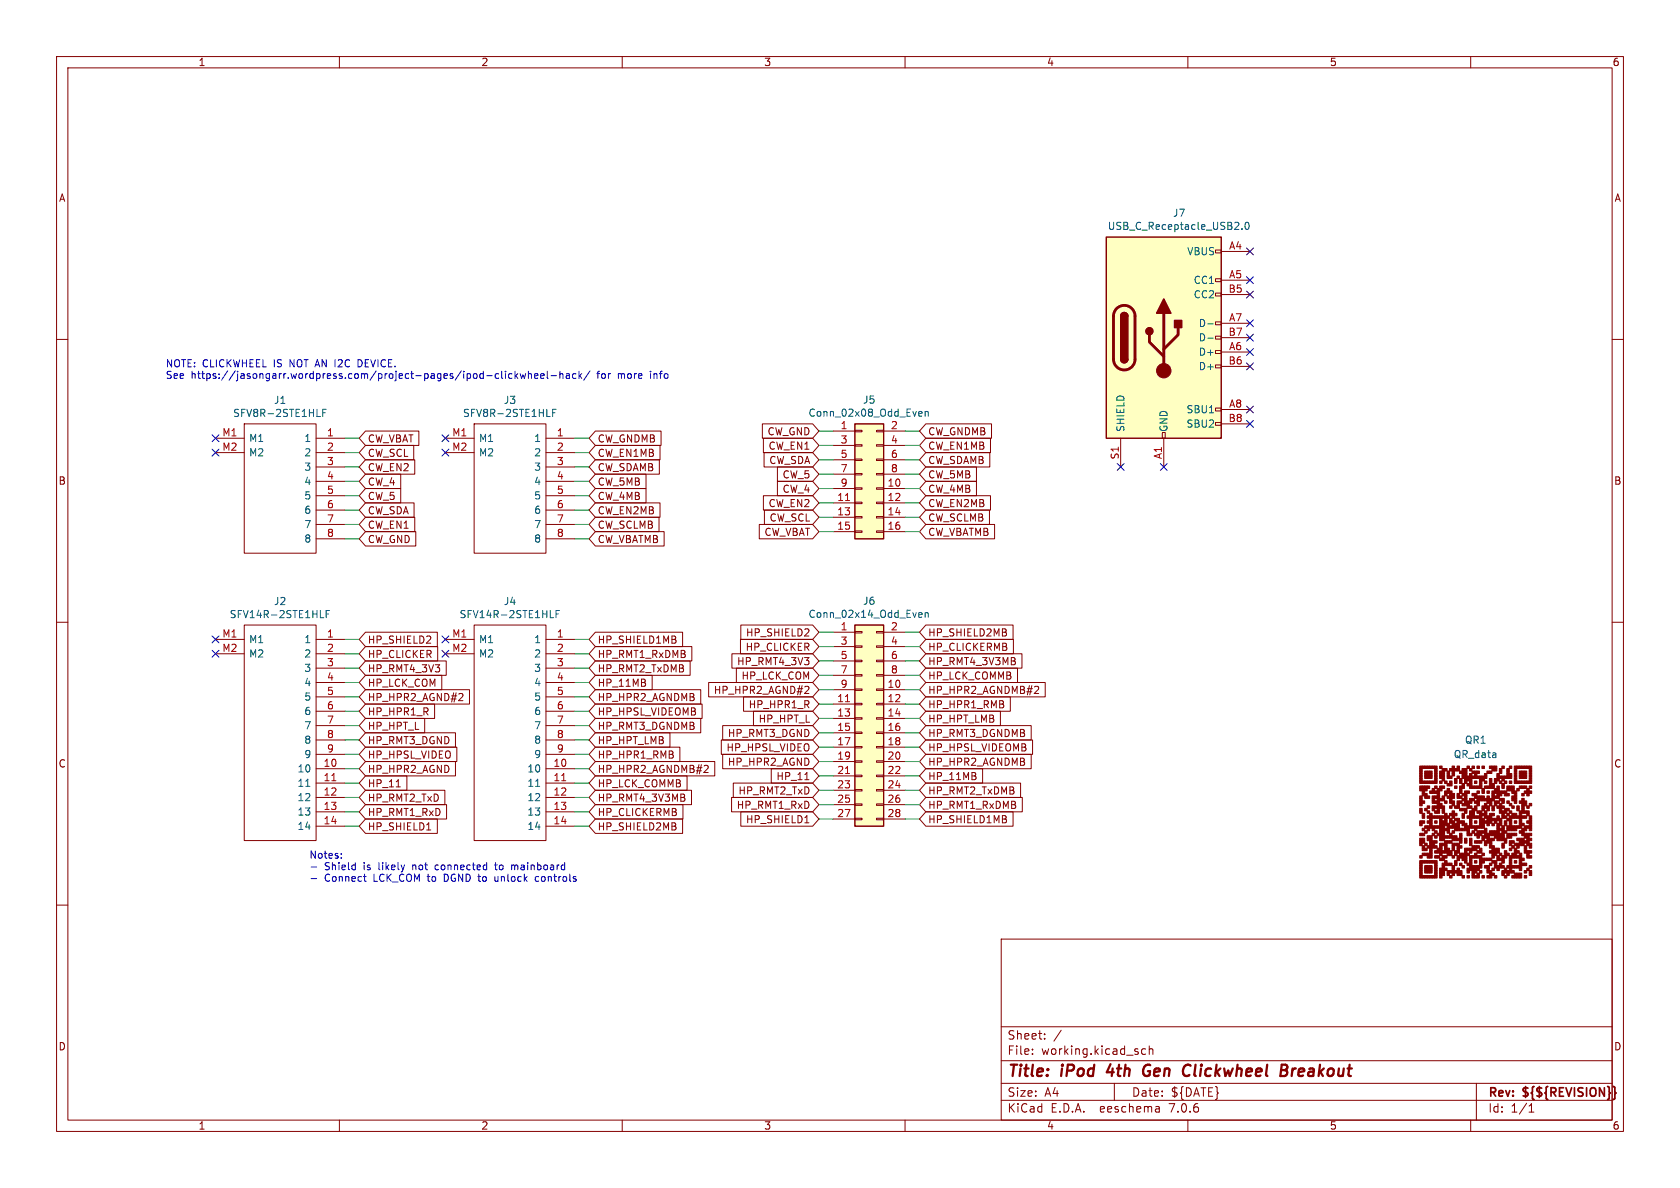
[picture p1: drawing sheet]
<svg xmlns="http://www.w3.org/2000/svg" width="297mm" height="210mm" viewBox="0 0 297 210" stroke-linecap="round" stroke-linejoin="round" font-family="sans-serif">
<defs><g id="words">
<g font-size="2.8" fill="#840000">
<text x="178" y="190.9">Title:</text>
<text x="187.7" y="190.9">iPod</text>
<text x="196.6" y="190.9">4th</text>
<text x="203.7" y="190.9">Gen</text>
<text x="211.6" y="190.9">Clickwheel</text>
<text x="229.6" y="190.9">Breakout</text>
</g>
<g font-size="2.1" fill="#840000">
<text x="178" y="184">Sheet:</text>
<text x="178" y="186.7">File:</text>
<text x="184.1" y="186.7">working.kicad_sch</text>
<text x="178" y="196.9">KiCad</text>
<text x="178" y="194.1">Size:</text>
<text x="184.7" y="194.1">A4</text>
<text x="185.7" y="196.9">E.D.A.</text>
<text x="194.6" y="196.9">eeschema</text>
<text x="200" y="194.1">Date:</text>
<text x="207" y="196.9">7.0.6</text>
<text x="207" y="194.1">${DATE}</text>
<text x="263" y="194.3">Rev:</text>
<text x="263" y="196.9">Id:</text>
<text x="267.1" y="196.9">1/1</text>
<text x="269.4" y="194.3">${${REVISION}}</text>
</g>
<g font-size="1.8" fill="#840000">
<text x="35" y="11.9">1</text>
<text x="85" y="11.9">2</text>
<text x="135" y="11.9">3</text>
<text x="185" y="11.9">4</text>
<text x="235" y="11.9">5</text>
<text x="285" y="11.9">6</text>
<text x="10.3" y="35.9">A</text>
<text x="285.3" y="35.9">A</text>
<text x="135.6" y="77.2">CW_GND</text>
<text x="164" y="77.2">CW_GNDMB</text>
<text x="64.9" y="83.5">CW_EN2</text>
<text x="64.9" y="78.4">CW_VBAT</text>
<text x="64.9" y="81">CW_SCL</text>
<text x="105.6" y="78.4">CW_GNDMB</text>
<text x="105.6" y="81">CW_EN1MB</text>
<text x="105.6" y="83.5">CW_SDAMB</text>
<text x="135.8" y="79.7">CW_EN1</text>
<text x="135.9" y="82.2">CW_SDA</text>
<text x="164" y="82.2">CW_SDAMB</text>
<text x="164" y="79.7">CW_EN1MB</text>
<text x="10.3" y="85.9">B</text>
<text x="64.9" y="86">CW_4</text>
<text x="64.9" y="88.6">CW_5</text>
<text x="105.6" y="86">CW_5MB</text>
<text x="105.6" y="88.6">CW_4MB</text>
<text x="135.8" y="89.9">CW_EN2</text>
<text x="138.2" y="87.3">CW_4</text>
<text x="138.2" y="84.8">CW_5</text>
<text x="164" y="84.8">CW_5MB</text>
<text x="164" y="89.9">CW_EN2MB</text>
<text x="164" y="87.3">CW_4MB</text>
<text x="285.3" y="85.9">B</text>
<text x="64.9" y="91.1">CW_SDA</text>
<text x="64.9" y="93.7">CW_EN1</text>
<text x="105.6" y="91.1">CW_EN2MB</text>
<text x="105.6" y="93.7">CW_SCLMB</text>
<text x="135" y="94.9">CW_VBAT</text>
<text x="136" y="92.4">CW_SCL</text>
<text x="164" y="94.9">CW_VBATMB</text>
<text x="164" y="92.4">CW_SCLMB</text>
<text x="64.9" y="96.2">CW_GND</text>
<text x="105.6" y="96.2">CW_VBATMB</text>
<text x="64.9" y="114">HP_SHIELD2</text>
<text x="105.6" y="114">HP_SHIELD1MB</text>
<text x="131.8" y="112.7">HP_SHIELD2</text>
<text x="164" y="112.7">HP_SHIELD2MB</text>
<text x="64.9" y="119.1">HP_RMT4_3V3</text>
<text x="64.9" y="116.5">HP_CLICKER</text>
<text x="105.6" y="119.1">HP_RMT2_TxDMB</text>
<text x="105.6" y="116.5">HP_RMT1_RxDMB</text>
<text x="130.2" y="117.8">HP_RMT4_3V3</text>
<text x="131.7" y="115.3">HP_CLICKER</text>
<text x="164" y="115.3">HP_CLICKERMB</text>
<text x="164" y="117.8">HP_RMT4_3V3MB</text>
<text x="64.9" y="124.1">HP_HPR2_AGND#2</text>
<text x="64.9" y="121.6">HP_LCK_COM</text>
<text x="105.6" y="124.1">HP_HPR2_AGNDMB</text>
<text x="105.6" y="121.6">HP_11MB</text>
<text x="126.1" y="122.9">HP_HPR2_AGND#2</text>
<text x="131" y="120.3">HP_LCK_COM</text>
<text x="132.3" y="125.4">HP_HPR1_R</text>
<text x="164" y="120.3">HP_LCK_COMMB</text>
<text x="164" y="125.4">HP_HPR1_RMB</text>
<text x="164" y="122.9">HP_HPR2_AGNDMB#2</text>
<text x="64.9" y="126.7">HP_HPR1_R</text>
<text x="64.9" y="131.8">HP_RMT3_DGND</text>
<text x="64.9" y="129.2">HP_HPT_L</text>
<text x="105.6" y="126.7">HP_HPSL_VIDEOMB</text>
<text x="105.6" y="129.2">HP_RMT3_DGNDMB</text>
<text x="105.6" y="131.8">HP_HPT_LMB</text>
<text x="128.6" y="130.5">HP_RMT3_DGND</text>
<text x="134" y="128">HP_HPT_L</text>
<text x="164" y="130.5">HP_RMT3_DGNDMB</text>
<text x="164" y="128">HP_HPT_LMB</text>
<text x="10.3" y="135.9">C</text>
<text x="64.9" y="136.8">HP_HPR2_AGND</text>
<text x="64.9" y="134.3">HP_HPSL_VIDEO</text>
<text x="105.6" y="134.3">HP_HPR1_RMB</text>
<text x="105.6" y="136.8">HP_HPR2_AGNDMB#2</text>
<text x="128.3" y="133">HP_HPSL_VIDEO</text>
<text x="128.6" y="135.6">HP_HPR2_AGND</text>
<text x="164" y="135.6">HP_HPR2_AGNDMB</text>
<text x="164" y="133">HP_HPSL_VIDEOMB</text>
<text x="285.3" y="135.9">C</text>
<text x="64.9" y="141.9">HP_RMT2_TxD</text>
<text x="64.9" y="139.4">HP_11</text>
<text x="105.6" y="141.9">HP_RMT4_3V3MB</text>
<text x="105.6" y="139.4">HP_LCK_COMMB</text>
<text x="130.1" y="143.2">HP_RMT1_RxD</text>
<text x="130.4" y="140.7">HP_RMT2_TxD</text>
<text x="137.2" y="138.1">HP_11</text>
<text x="164" y="138.1">HP_11MB</text>
<text x="164" y="143.2">HP_RMT1_RxDMB</text>
<text x="164" y="140.7">HP_RMT2_TxDMB</text>
<text x="64.9" y="144.5">HP_RMT1_RxD</text>
<text x="64.9" y="147">HP_SHIELD1</text>
<text x="105.6" y="147">HP_SHIELD2MB</text>
<text x="105.6" y="144.5">HP_CLICKERMB</text>
<text x="131.8" y="145.7">HP_SHIELD1</text>
<text x="164" y="145.7">HP_SHIELD1MB</text>
<text x="10.3" y="185.9">D</text>
<text x="285.3" y="185.9">D</text>
<text x="35" y="199.9">1</text>
<text x="85" y="199.9">2</text>
<text x="135" y="199.9">3</text>
<text x="185" y="199.9">4</text>
<text x="235" y="199.9">5</text>
<text x="285" y="199.9">6</text>
</g>
<g font-size="1.8" fill="#006464">
<text x="195.7" y="40.8">USB_C_Receptacle_USB2.0</text>
<text x="207.3" y="38.5">J7</text>
<text x="209.8" y="45.3">VBUS</text>
<text x="210.9" y="50.4">CC1</text>
<text x="210.9" y="52.9">CC2</text>
<text x="211.8" y="58">D-</text>
<text x="211.8" y="63.1">D+</text>
<text x="211.8" y="65.6">D+</text>
<text x="211.8" y="60.6">D-</text>
<text x="48.3" y="71.6">J1</text>
<text x="89" y="71.6">J3</text>
<text x="152.5" y="71.6">J5</text>
<text x="41.1" y="73.9">SFV8R-2STE1HLF</text>
<text x="81.8" y="73.9">SFV8R-2STE1HLF</text>
<text x="142.8" y="73.9">Conn_02x08_Odd_Even</text>
<text x="199" y="76.5" transform="rotate(-90 199 76.5)">SHIELD</text>
<text x="206.6" y="76.5" transform="rotate(-90 206.6 76.5)">GND</text>
<text x="209.7" y="73.3">SBU1</text>
<text x="209.7" y="75.8">SBU2</text>
<text x="43.9" y="78.3">M1</text>
<text x="43.9" y="80.9">M2</text>
<text x="53.7" y="78.3">1</text>
<text x="53.7" y="80.9">2</text>
<text x="53.7" y="83.4">3</text>
<text x="84.6" y="78.3">M1</text>
<text x="84.6" y="80.9">M2</text>
<text x="94.3" y="78.3">1</text>
<text x="94.3" y="80.9">2</text>
<text x="94.3" y="83.4">3</text>
<text x="53.7" y="86">4</text>
<text x="53.7" y="88.5">5</text>
<text x="94.3" y="86">4</text>
<text x="94.3" y="88.5">5</text>
<text x="53.7" y="91">6</text>
<text x="53.7" y="93.6">7</text>
<text x="94.3" y="91">6</text>
<text x="94.3" y="93.6">7</text>
<text x="53.7" y="96.1">8</text>
<text x="94.3" y="96.1">8</text>
<text x="48.3" y="107.2">J2</text>
<text x="89" y="107.2">J4</text>
<text x="152.5" y="107.1">J6</text>
<text x="40.5" y="109.5">SFV14R-2STE1HLF</text>
<text x="43.9" y="113.9">M1</text>
<text x="53.7" y="113.9">1</text>
<text x="81.1" y="109.5">SFV14R-2STE1HLF</text>
<text x="84.6" y="113.9">M1</text>
<text x="94.3" y="113.9">1</text>
<text x="142.8" y="109.4">Conn_02x14_Odd_Even</text>
<text x="43.9" y="116.4">M2</text>
<text x="53.7" y="116.4">2</text>
<text x="53.7" y="119">3</text>
<text x="84.6" y="116.4">M2</text>
<text x="94.3" y="116.4">2</text>
<text x="94.3" y="119">3</text>
<text x="53.7" y="121.5">4</text>
<text x="53.7" y="124.1">5</text>
<text x="94.3" y="121.5">4</text>
<text x="94.3" y="124.1">5</text>
<text x="53.7" y="126.6">6</text>
<text x="53.7" y="129.1">7</text>
<text x="53.7" y="131.7">8</text>
<text x="94.3" y="126.6">6</text>
<text x="94.3" y="129.1">7</text>
<text x="94.3" y="131.7">8</text>
<text x="258.9" y="131.7">QR1</text>
<text x="52.5" y="136.8">10</text>
<text x="53.7" y="134.2">9</text>
<text x="93.1" y="136.8">10</text>
<text x="94.3" y="134.2">9</text>
<text x="256.9" y="134.2">QR_data</text>
<text x="52.5" y="139.3">11</text>
<text x="52.5" y="141.8">12</text>
<text x="93.1" y="139.3">11</text>
<text x="93.1" y="141.8">12</text>
<text x="52.5" y="144.4">13</text>
<text x="52.5" y="146.9">14</text>
<text x="93.1" y="144.4">13</text>
<text x="93.1" y="146.9">14</text>
</g>
<g font-size="1.8" fill="#a90000">
<text x="217.2" y="44.2">A4</text>
<text x="217.1" y="51.8">B5</text>
<text x="217.2" y="49.3">A5</text>
<text x="217.1" y="59.4">B7</text>
<text x="217.2" y="56.9">A7</text>
<text x="217.1" y="64.5">B6</text>
<text x="217.2" y="62">A6</text>
<text x="39.2" y="77.2">M1</text>
<text x="57.7" y="77.2">1</text>
<text x="79.8" y="77.2">M1</text>
<text x="98.4" y="77.2">1</text>
<text x="148.5" y="75.9">1</text>
<text x="157.4" y="75.9">2</text>
<text x="217.1" y="74.7">B8</text>
<text x="217.2" y="72.1">A8</text>
<text x="39.2" y="79.8">M2</text>
<text x="57.7" y="79.8">2</text>
<text x="57.7" y="82.3">3</text>
<text x="79.8" y="79.8">M2</text>
<text x="98.4" y="79.8">2</text>
<text x="98.4" y="82.3">3</text>
<text x="148.5" y="78.5">3</text>
<text x="148.5" y="81">5</text>
<text x="148.5" y="83.6">7</text>
<text x="157.4" y="78.5">4</text>
<text x="157.4" y="81">6</text>
<text x="157.4" y="83.6">8</text>
<text x="197.9" y="81.3" transform="rotate(-90 197.9 81.3)">S1</text>
<text x="205.5" y="81.3" transform="rotate(-90 205.5 81.3)">A1</text>
<text x="57.7" y="84.8">4</text>
<text x="57.7" y="87.4">5</text>
<text x="57.7" y="89.9">6</text>
<text x="98.4" y="84.8">4</text>
<text x="98.4" y="87.4">5</text>
<text x="98.4" y="89.9">6</text>
<text x="147.9" y="88.6">11</text>
<text x="148.5" y="86.1">9</text>
<text x="156.8" y="86.1">10</text>
<text x="156.8" y="88.6">12</text>
<text x="57.7" y="92.5">7</text>
<text x="57.7" y="95">8</text>
<text x="98.4" y="92.5">7</text>
<text x="98.4" y="95">8</text>
<text x="147.9" y="91.2">13</text>
<text x="147.9" y="93.7">15</text>
<text x="156.8" y="91.2">14</text>
<text x="156.8" y="93.7">16</text>
<text x="39.2" y="112.8">M1</text>
<text x="57.7" y="112.8">1</text>
<text x="79.8" y="112.8">M1</text>
<text x="98.4" y="112.8">1</text>
<text x="148.5" y="111.5">1</text>
<text x="157.4" y="111.5">2</text>
<text x="39.2" y="115.3">M2</text>
<text x="57.7" y="115.3">2</text>
<text x="57.7" y="117.9">3</text>
<text x="79.8" y="115.3">M2</text>
<text x="98.4" y="115.3">2</text>
<text x="98.4" y="117.9">3</text>
<text x="148.5" y="114">3</text>
<text x="148.5" y="116.6">5</text>
<text x="148.5" y="119.1">7</text>
<text x="157.4" y="114">4</text>
<text x="157.4" y="116.6">6</text>
<text x="157.4" y="119.1">8</text>
<text x="57.7" y="120.4">4</text>
<text x="57.7" y="122.9">5</text>
<text x="57.7" y="125.5">6</text>
<text x="98.4" y="120.4">4</text>
<text x="98.4" y="122.9">5</text>
<text x="98.4" y="125.5">6</text>
<text x="147.9" y="124.2">11</text>
<text x="148.5" y="121.7">9</text>
<text x="156.8" y="121.7">10</text>
<text x="156.8" y="124.2">12</text>
<text x="57.7" y="128">7</text>
<text x="57.7" y="130.6">8</text>
<text x="98.4" y="128">7</text>
<text x="98.4" y="130.6">8</text>
<text x="147.9" y="126.7">13</text>
<text x="147.9" y="129.3">15</text>
<text x="147.9" y="131.8">17</text>
<text x="156.8" y="126.7">14</text>
<text x="156.8" y="129.3">16</text>
<text x="156.8" y="131.8">18</text>
<text x="57.1" y="135.6">10</text>
<text x="57.7" y="133.1">9</text>
<text x="97.7" y="135.6">10</text>
<text x="98.4" y="133.1">9</text>
<text x="147.9" y="134.4">19</text>
<text x="147.9" y="136.9">21</text>
<text x="156.8" y="134.4">20</text>
<text x="156.8" y="136.9">22</text>
<text x="57.1" y="138.2">11</text>
<text x="57.1" y="140.7">12</text>
<text x="57.1" y="143.3">13</text>
<text x="97.7" y="138.2">11</text>
<text x="97.7" y="140.7">12</text>
<text x="97.7" y="143.3">13</text>
<text x="147.9" y="139.4">23</text>
<text x="147.9" y="142">25</text>
<text x="156.8" y="139.4">24</text>
<text x="156.8" y="142">26</text>
<text x="57.1" y="145.8">14</text>
<text x="97.7" y="145.8">14</text>
<text x="147.9" y="144.5">27</text>
<text x="156.8" y="144.5">28</text>
</g>
<g font-size="1.8" fill="#0000c2">
<text x="29.2" y="65">NOTE: CLICKWHEEL IS</text>
<text x="51.5" y="65">NOT AN I2C</text>
<text x="64.1" y="65">DEVICE.</text>
<text x="29.2" y="67.1">See</text>
<text x="33.8" y="67.1">https://jasongarr.wordpress.com/project-pages/ipod-clickwheel-hack/</text>
<text x="105.7" y="67.1">for</text>
<text x="109.5" y="67.1">more</text>
<text x="115.4" y="67.1">info</text>
<text x="54.6" y="151.9">Notes:</text>
<text x="57.4" y="153.9">Shield</text>
<text x="57.4" y="156">Connect</text>
<text x="64.4" y="153.9">is</text>
<text x="66.1" y="156">LCK_COM to</text>
<text x="67.2" y="153.9">likely</text>
<text x="73.4" y="153.9">not</text>
<text x="77.6" y="153.9">connected</text>
<text x="78.9" y="156">DGND to</text>
<text x="88.3" y="156">unlock</text>
<text x="88.4" y="153.9">to</text>
<text x="91.5" y="153.9">mainboard</text>
<text x="95.7" y="156">controls</text>
</g>
</g></defs>
<g fill="none" stroke="#840000" stroke-width=".18">
<path d="M10 10h277v190h-277zM12 12h273v186h-273zM60 10v2M110 10v2M160 10v2M210 10v2M260 10v2M10 60h2M214.9 59.4h1v.5h-1zM214.9 56.9h1v.5h-1zM214.9 51.8h1v.5h-1zM214.9 49.3h1v.5h-1z"/>
<path d="M214.9 44.2h1v.5h-1zM215.9 44.5h5.1M215.9 49.5h5.1M215.9 57.2h5.1M215.9 52.1h5.1M215.9 59.7h5.1M285 60h2M38.1 77.5h5.1M43.2 74.9h12.7v22.9h-12.7zM55.9 77.5h5.1M64.6 76.2h9.4v2.5h-9.4l-1.1-1.2zM64.6 78.7h8.5v2.6h-8.5l-1.1-1.3z"/>
<path d="M78.7 77.5h5.1M83.8 74.9h12.7v22.9h-12.7zM96.5 77.5h5.1M105.3 76.2h11.6v2.5h-11.6l-1.2-1.2zM105.3 78.7h11.4v2.6h-11.4l-1.2-1.3zM134.8 74.9h8.9l1.1 1.3-1.1 1.3h-8.9zM135 77.5h8.7l1.1 1.2-1.1 1.3h-8.7zM147.3 76.2h3.8M147.3 78.7h3.8M151.1 78.6h1.3v.3h-1.3zM151.1 76.1h1.3v.2h-1.3zM154.9 78.6h1.3v.3h-1.3z"/>
<path d="M154.9 76.1h1.3v.2h-1.3zM156.2 76.2h3.8M156.2 78.7h3.8M163.7 74.9h11.6v2.6h-11.6l-1.1-1.3zM163.7 77.5h11.4v2.5h-11.4l-1.1-1.3zM198.1 77.5v5.1M205.5 76.5h.5v1h-.5zM205.7 77.5v5.1M214.9 74.7h1v.5h-1zM214.9 72.1h1v.5h-1zM214.9 64.5h1v.5h-1zM214.9 62h1v.5h-1z"/>
<path d="M215.9 62.2h5.1M215.9 72.4h5.1M215.9 64.8h5.1M215.9 74.9h5.1M38.1 80h5.1M55.9 80h5.1M55.9 82.6h5.1M55.9 85.1h5.1M55.9 87.6h5.1M55.9 90.2h5.1M55.9 92.7h5.1M55.9 95.3h5.1"/>
<path d="M64.6 94h8.9v2.5h-8.9l-1.1-1.2zM64.6 88.9h8.6v2.5h-8.6l-1.1-1.2zM64.6 81.3h8.7v2.5h-8.7l-1.1-1.2zM64.6 83.8h6.2v2.6h-6.2l-1.1-1.3zM64.6 86.4h6.2v2.5h-6.2l-1.1-1.3zM64.6 91.4h8.7v2.6h-8.7l-1.1-1.3zM78.7 80h5.1M96.5 80h5.1M96.5 82.6h5.1M96.5 85.1h5.1M96.5 87.6h5.1M96.5 90.2h5.1"/>
<path d="M96.5 92.7h5.1M96.5 95.3h5.1M105.3 83.8h8.9v2.6h-8.9l-1.2-1.3zM105.3 88.9h11.4v2.5h-11.4l-1.2-1.2zM105.3 91.4h11.2v2.6h-11.2l-1.2-1.3zM105.3 81.3h11.3v2.5h-11.3l-1.2-1.2zM105.3 86.4h8.9v2.5h-8.9l-1.2-1.3zM105.3 94h12.1v2.5h-12.1l-1.2-1.2zM134.2 92.7h9.5l1.1 1.3-1.1 1.3h-9.5zM135 87.6h8.7l1.1 1.3-1.1 1.3h-8.7zM135.1 80h8.6l1.1 1.3-1.1 1.3h-8.6zM135.1 90.2h8.6l1.1 1.2-1.1 1.3h-8.6z"/>
<path d="M137.4 85.1h6.3l1.1 1.3-1.1 1.2h-6.3zM137.4 82.5h6.3l1.1 1.3-1.1 1.3h-6.3zM147.3 86.4h3.8M147.3 88.9h3.8M147.3 91.4h3.8M147.3 94h3.8M147.3 81.3h3.8M147.3 83.8h3.8M151.1 93.9h1.3v.2h-1.3zM151.1 91.3h1.3v.3h-1.3zM151.1 88.8h1.3v.2h-1.3zM151.1 86.2h1.3v.3h-1.3z"/>
<path d="M151.1 83.7h1.3v.2h-1.3zM151.1 81.2h1.3v.2h-1.3zM154.9 93.9h1.3v.2h-1.3zM154.9 91.3h1.3v.3h-1.3zM154.9 88.8h1.3v.2h-1.3zM154.9 86.2h1.3v.3h-1.3zM154.9 83.7h1.3v.2h-1.3zM154.9 81.2h1.3v.2h-1.3zM156.2 86.4h3.8M156.2 88.9h3.8M156.2 91.4h3.8M156.2 94h3.8"/>
<path d="M156.2 81.3h3.8M156.2 83.8h3.8M163.7 92.7h12.1v2.6h-12.1l-1.1-1.3zM163.7 90.2h11.2v2.5h-11.2l-1.1-1.3zM163.7 82.5h8.9v2.6h-8.9l-1.1-1.3zM163.7 87.6h11.4v2.6h-11.4l-1.1-1.3zM163.7 80h11.3v2.6h-11.3l-1.1-1.3zM163.7 85.1h8.9v2.5h-8.9l-1.1-1.2zM10 110h2M38.1 113h5.1M38.1 115.6h5.1M43.2 110.5h12.7v38.1h-12.7z"/>
<path d="M55.9 113h5.1M55.9 115.6h5.1M55.9 118.1h5.1M64.6 111.8h12.7v2.5h-12.7l-1.1-1.3zM64.6 116.8h14.3v2.6h-14.3l-1.1-1.3zM64.6 114.3h12.8v2.5h-12.8l-1.1-1.2zM64.6 119.4h13.5v2.5h-13.5l-1.1-1.2zM78.7 113h5.1M78.7 115.6h5.1M83.8 110.5h12.7v38.1h-12.7zM96.5 113h5.1M96.5 115.6h5.1"/>
<path d="M96.5 118.1h5.1M105.3 111.8h15.4v2.5h-15.4l-1.2-1.3zM105.3 116.8h16.7v2.6h-16.7l-1.2-1.3zM105.3 119.4h10v2.5h-10l-1.2-1.2zM105.3 114.3h17v2.5h-17l-1.2-1.2zM129.4 115.6h14.3l1.1 1.2-1.1 1.3h-14.3zM130.2 118.1h13.5l1.1 1.3-1.1 1.3h-13.5zM130.9 113h12.8l1.1 1.3-1.1 1.3h-12.8zM131 110.5h12.7l1.1 1.3-1.1 1.2h-12.7zM147.3 111.8h3.8M147.3 114.3h3.8M147.3 116.8h3.8"/>
<path d="M147.3 119.4h3.8M151.1 119.3h1.3v.2h-1.3zM151.1 116.7h1.3v.3h-1.3zM151.1 114.2h1.3v.2h-1.3zM151.1 111.6h1.3v.3h-1.3zM154.9 119.3h1.3v.2h-1.3zM154.9 116.7h1.3v.3h-1.3zM154.9 114.2h1.3v.2h-1.3zM154.9 111.6h1.3v.3h-1.3zM156.2 111.8h3.8M156.2 114.3h3.8M156.2 116.8h3.8"/>
<path d="M156.2 119.4h3.8M163.7 118.1h16.2v2.6h-16.2l-1.1-1.3zM163.7 110.5h15.4v2.5h-15.4l-1.1-1.2zM163.7 113h15.5v2.6h-15.5l-1.1-1.3zM163.7 115.6h17v2.5h-17l-1.1-1.3zM285 110h2M55.9 135.9h5.1M55.9 138.4h5.1M55.9 120.7h5.1M55.9 123.2h5.1M55.9 125.7h5.1M55.9 128.3h5.1"/>
<path d="M55.9 130.8h5.1M55.9 133.4h5.1M64.6 124.5h12.2v2.5h-12.2l-1.1-1.3zM64.6 121.9h18.4v2.6h-18.4l-1.1-1.3zM64.6 134.6h15.9v2.6h-15.9l-1.1-1.3zM64.6 132.1h16.2v2.5h-16.2l-1.1-1.2zM64.6 129.5h15.9v2.6h-15.9l-1.1-1.3zM64.6 139.7h14v2.5h-14l-1.1-1.2zM64.6 127h10.5v2.5h-10.5l-1.1-1.2zM64.6 137.2h7.3v2.5h-7.3l-1.1-1.3zM70 139.1h.8M81.6 122.6l.2 .2v.3l-.7 .8h.7"/>
<path d="M96.5 135.9h5.1M96.5 138.4h5.1M96.5 120.7h5.1M96.5 123.2h5.1M96.5 125.7h5.1M96.5 128.3h5.1M96.5 130.8h5.1M96.5 133.4h5.1M105.3 139.7h16.9v2.5h-16.9l-1.2-1.2zM105.3 121.9h18.6v2.6h-18.6l-1.2-1.3zM105.3 124.5h18.8v2.5h-18.8l-1.2-1.3zM105.3 127h18.6v2.5h-18.6l-1.2-1.2z"/>
<path d="M105.3 129.5h13.1v2.6h-13.1l-1.2-1.3zM105.3 132.1h14.9v2.5h-14.9l-1.2-1.2zM105.3 134.6h21.1v2.6h-21.1l-1.2-1.3zM105.3 137.2h16.2v2.5h-16.2l-1.2-1.3zM125 135.3l.2 .2-.1 .3-.7 .8h.8M125.3 120.6h18.4l1.1 1.3-1.1 1.3h-18.4zM127.5 130.8h16.2l1.1 1.3-1.1 1.3h-16.2zM127.8 133.3h15.9l1.1 1.3-1.1 1.3h-15.9zM127.8 128.3h15.9l1.1 1.2-1.1 1.3h-15.9zM129.6 138.4h14.1l1.1 1.3-1.1 1.3h-14.1zM131.4 123.2h12.3l1.1 1.3-1.1 1.2h-12.3zM133.2 125.7h10.5l1.1 1.3-1.1 1.3h-10.5z"/>
<path d="M136.3 135.9h7.4l1.1 1.3-1.1 1.2h-7.4zM142.3 137.8h.7M142.8 121.3l.2 .3-.1 .3-.7 .7h.8M147.3 121.9h3.8M147.3 124.5h3.8M147.3 127h3.8M147.3 129.5h3.8M147.3 132.1h3.8M147.3 134.6h3.8M147.3 137.2h3.8M147.3 139.7h3.8M151.1 139.6h1.3v.2h-1.3z"/>
<path d="M151.1 137h1.3v.3h-1.3zM151.1 134.5h1.3v.2h-1.3zM151.1 132h1.3v.2h-1.3zM151.1 129.4h1.3v.3h-1.3zM151.1 126.9h1.3v.2h-1.3zM151.1 124.3h1.3v.3h-1.3zM151.1 121.8h1.3v.2h-1.3zM154.9 139.6h1.3v.2h-1.3zM154.9 137h1.3v.3h-1.3zM154.9 134.5h1.3v.2h-1.3zM154.9 132h1.3v.2h-1.3zM154.9 129.4h1.3v.3h-1.3z"/>
<path d="M154.9 126.9h1.3v.2h-1.3zM154.9 124.3h1.3v.3h-1.3zM154.9 121.8h1.3v.2h-1.3zM156.2 121.9h3.8M156.2 124.5h3.8M156.2 127h3.8M156.2 129.5h3.8M156.2 132.1h3.8M156.2 134.6h3.8M156.2 137.2h3.8M156.2 139.7h3.8M163.7 135.9h10v2.5h-10l-1.1-1.2z"/>
<path d="M163.7 138.4h16.7v2.6h-16.7l-1.1-1.3zM163.7 133.3h18.6v2.6h-18.6l-1.1-1.3zM163.7 130.8h18.8v2.6h-18.8l-1.1-1.3zM163.7 128.3h18.6v2.5h-18.6l-1.1-1.3zM163.7 123.2h14.9v2.5h-14.9l-1.1-1.2zM163.7 120.6h21.1v2.6h-21.1l-1.1-1.3zM163.7 125.7h13.2v2.6h-13.2l-1.1-1.3zM183.4 121.3l.2 .3v.3l-.8 .7h.8M10 160h2M55.9 141h5.1M55.9 143.5h5.1M55.9 146.1h5.1"/>
<path d="M64.6 142.2h14.3v2.6h-14.3l-1.1-1.3zM64.6 144.8h12.7v2.5h-12.7l-1.1-1.2zM75.4 146.7h.8M96.5 141h5.1M96.5 143.5h5.1M96.5 146.1h5.1M105.3 144.8h15.4v2.5h-15.4l-1.2-1.2zM105.3 142.2h15.4v2.6h-15.4l-1.2-1.3zM129.3 141h14.4l1.1 1.2-1.1 1.3h-14.4zM131 143.5h12.7l1.1 1.3-1.1 1.3h-12.7zM142.3 145.5h.7M147.3 142.2h3.8"/>
<path d="M147.3 144.8h3.8M151.1 144.7h1.3v.2h-1.3zM151.1 142.1h1.3v.3h-1.3zM154.9 144.7h1.3v.2h-1.3zM154.9 142.1h1.3v.3h-1.3zM156.2 142.2h3.8M156.2 144.8h3.8M163.7 141h17v2.5h-17l-1.1-1.3zM163.7 143.5h15.4v2.6h-15.4l-1.1-1.3zM285 160h2M177 166h108v32h-108zM60 198v2"/>
<path d="M110 198v2M160 198v2M177 194.5h108M177 191.5h108M177 187.5h108M177 181.5h108M182.5 186.3v.1M182.5 185.5v.1M184.7 183.6v.1M184.7 182.8v.1M187.6 182.1l-1.3 2M197 191.5v3"/>
<path d="M202.5 185.5l-.4-.1-.3 .3v.4l.2 .2h.5M203.2 185.5l.2-.1 .3 .1 .1 .9M203.2 184.9v1.5M204.9 195.7l.1 .9M205 196.5l-.2 .1M205 196h-.2M210 198v2M260 198v2M261 191.5v6.5M270.3 196.6h.9M270.6 195.3l-.3 .2M270.7 195.1v1.5"/>
</g>
<path d="M285.6 193.1l.1 .1-.1 .1" fill="none" stroke="#840000" stroke-width=".3"/>
<path d="M196.3 188.1l-.6 1.4h1.2M202.9 189.4h.4M203.2 188.2a1.13 1.13 0 0 0-1.1 .7 1.13 1.13 0 0 0 .3 1.2l.2 .1 .5-.1M210.1 188.2l.4 .2M210.3 190l-.1 .1M226.6 188.2h.7a.49 .49 0 0 1 .3 .5 .49 .49 0 0 1-.5 .5l.3 .1a.58 .58 0 0 1-.3 .9M228.5 188.9l-.2 1.3M228.9 188.9l-.4 .4" fill="none" stroke="#840000" stroke-width=".4"/>
<g fill="none" stroke="#006464" stroke-width=".18">
<path d="M220.2 39.4l.2-.1a.68 .68 0 0 1 .4 .6 .68 .68 0 0 1-.4 .7l-.2-.2-.1-.3zM213.5 57.2h1M213.5 59.8h1M219.6 40.4v.2M57.1 73h.4M57.7 72.4h-.6v1.2M97.7 73h.4M98.3 72.4h-.6v1.2M162.6 72.7l.4 .1v.2l-.6 .2M163 73.5l-.4 .1M163.6 72.9l.1-.2 .3 .1 .1 .8M163.6 72.7v.9"/>
<path d="M56.6 109.2h.6M57.7 108.5h.4M58.3 107.9h-.6v1.3M97.3 109.2h.6M98.3 108.5h.4M98.9 107.9h-.6v1.3M162.6 108.3l.4 .1v.2l-.6 .1M163 109.1h-.4M163.6 108.3v.8M163.6 108.4l.1-.1 .3 .1 .1 .7M54.1 139h.7M94.7 139h.7"/>
</g>
<g fill="#ffffc2" stroke="#ffffc2" stroke-width=".18">
<path d="M195.6 41.9h20.3v35.6h-20.3z"/>
<path d="M151.1 74.9h5.1v20.4h-5.1z"/>
<path d="M151.1 110.5h5.1v35.6h-5.1z"/>
</g>
<path d="M195.6 41.9h20.3v35.6h-20.3zM198.1 55.9a.64 .64 0 0 1 .7-.7 .64 .64 0 0 1 .6 .7M151.1 74.9h5.1v20.4h-5.1zM198.1 63.5a.64 .64 0 0 0 .7 .6 .64 .64 0 0 0 .6-.6M151.1 110.5h5.1v35.6h-5.1z" fill="none" stroke="#840000" stroke-width=".25"/>
<path d="M197.4 54.5a1.9 1.9 0 0 1 2.1-.4 1.9 1.9 0 0 1 1.2 1.8v7.6a1.91 1.91 0 0 1-1.9 1.9 1.91 1.91 0 0 1-2-1.9l.1-7.8 .1-.6zM203.2 59.2v1.3l2.5 2.5M205.7 55.4v10.1M208.3 57.9v1.3l-2.6 2.5" fill="none" stroke="#840000" stroke-width=".51"/>
<g fill="#840000" stroke="#840000" stroke-width=".25">
<path d="M198.1 63.5h1.3a.64 .64 0 0 1-.6 .6 .64 .64 0 0 1-.7-.6z"/>
<path d="M198.1 55.9h1.3v7.6h-1.3z"/>
<path d="M198.3 55.4a.64 .64 0 0 1 .7-.1 .64 .64 0 0 1 .4 .6h-1.3z"/>
<path d="M205.7 52.8l1.3 2.6h-2.5z"/>
<path d="M207.6 56.6h1.3v1.3h-1.3z"/>
<circle cx="203.2" cy="58.5" r=".63"/>
</g>
<g fill="#840000" stroke="#840000" stroke-width=".18">
<path d="M251 154.8h.4v.4h-.4z"/>
<path d="M251 154.3h.4v.5h-.4z"/>
<path d="M251 153.9h.4v.4h-.4z"/>
<path d="M251 153.5h.4v.4h-.4z"/>
<path d="M251 153h.4v.5h-.4z"/>
<path d="M251 152.6h.4v.4h-.4z"/>
<path d="M251 152.1h.4v.5h-.4z"/>
<path d="M251 151.3h.4v.4h-.4z"/>
<path d="M251 149.1h.4v.4h-.4z"/>
<path d="M251 148.6h.4v.5h-.4z"/>
<path d="M251 148.2h.4v.4h-.4z"/>
<path d="M251 147.3h.4v.4h-.4z"/>
<path d="M251 145.5h.4v.5h-.4z"/>
<path d="M251 145.1h.4v.4h-.4z"/>
<path d="M251 143.3h.4v.5h-.4z"/>
<path d="M251 142.9h.4v.4h-.4z"/>
<path d="M251 142h.4v.5h-.4z"/>
<path d="M251 141.6h.4v.4h-.4z"/>
<path d="M251 141.1h.4v.5h-.4z"/>
<path d="M251 140.7h.4v.4h-.4z"/>
<path d="M251 139.4h.4v.4h-.4z"/>
<path d="M251 138.9h.4v.5h-.4z"/>
<path d="M251 138.1h.4v.4h-.4z"/>
<path d="M251 137.6h.4v.5h-.4z"/>
<path d="M251 137.2h.4v.4h-.4z"/>
<path d="M251 136.7h.4v.5h-.4z"/>
<path d="M251 136.3h.4v.4h-.4z"/>
<path d="M251 135.9h.4v.4h-.4z"/>
<path d="M251 135.4h.4v.5h-.4z"/>
<path d="M251.4 154.8h.5v.4h-.5z"/>
<path d="M251.4 152.1h.5v.5h-.5z"/>
<path d="M251.4 150.8h.5v.5h-.5z"/>
<path d="M251.4 149.9h.5v.5h-.5z"/>
<path d="M251.4 149.5h.5v.4h-.5z"/>
<path d="M251.4 148.6h.5v.5h-.5z"/>
<path d="M251.4 148.2h.5v.4h-.5z"/>
<path d="M251.4 147.3h.5v.4h-.5z"/>
<path d="M251.4 146.4h.5v.5h-.5z"/>
<path d="M251.4 145.1h.5v.4h-.5z"/>
<path d="M251.4 144.2h.5v.5h-.5z"/>
<path d="M251.4 143.8h.5v.4h-.5z"/>
<path d="M251.4 141.6h.5v.4h-.5z"/>
<path d="M251.4 140.3h.5v.4h-.5z"/>
<path d="M251.4 139.8h.5v.5h-.5z"/>
<path d="M251.4 139.4h.5v.4h-.5z"/>
<path d="M251.4 138.9h.5v.5h-.5z"/>
<path d="M251.4 138.1h.5v.4h-.5z"/>
<path d="M251.4 135.4h.5v.5h-.5z"/>
<path d="M251.9 154.8h.4v.4h-.4z"/>
<path d="M251.9 153.9h.4v.4h-.4z"/>
<path d="M251.9 153.5h.4v.4h-.4z"/>
<path d="M251.9 153h.4v.5h-.4z"/>
<path d="M251.9 152.1h.4v.5h-.4z"/>
<path d="M251.9 150.8h.4v.5h-.4z"/>
<path d="M251.9 149.9h.4v.5h-.4z"/>
<path d="M251.9 149.1h.4v.4h-.4z"/>
<path d="M251.9 146.9h.4v.4h-.4z"/>
<path d="M251.9 146h.4v.4h-.4z"/>
<path d="M251.9 142.9h.4v.4h-.4z"/>
<path d="M251.9 140.7h.4v.4h-.4z"/>
<path d="M251.9 140.3h.4v.4h-.4z"/>
<path d="M251.9 139.4h.4v.4h-.4z"/>
<path d="M251.9 138.9h.4v.5h-.4z"/>
<path d="M251.9 138.1h.4v.4h-.4z"/>
<path d="M251.9 137.2h.4v.4h-.4z"/>
<path d="M251.9 136.7h.4v.5h-.4z"/>
<path d="M251.9 136.3h.4v.4h-.4z"/>
<path d="M251.9 135.4h.4v.5h-.4z"/>
<path d="M252.3 154.8h.4v.4h-.4z"/>
<path d="M252.3 153.9h.4v.4h-.4z"/>
<path d="M252.3 153.5h.4v.4h-.4z"/>
<path d="M252.3 153h.4v.5h-.4z"/>
<path d="M252.3 152.1h.4v.5h-.4z"/>
<path d="M252.3 151.3h.4v.4h-.4z"/>
<path d="M252.3 150.8h.4v.5h-.4z"/>
<path d="M252.3 149.5h.4v.4h-.4z"/>
<path d="M252.3 148.2h.4v.4h-.4z"/>
<path d="M252.3 147.7h.4v.5h-.4z"/>
<path d="M252.3 146.4h.4v.5h-.4z"/>
<path d="M252.3 146h.4v.4h-.4z"/>
<path d="M252.3 145.1h.4v.4h-.4z"/>
<path d="M252.3 144.2h.4v.5h-.4z"/>
<path d="M252.3 143.3h.4v.5h-.4z"/>
<path d="M252.3 142.5h.4v.4h-.4z"/>
<path d="M252.3 140.7h.4v.4h-.4z"/>
<path d="M252.3 138.9h.4v.5h-.4z"/>
<path d="M252.3 138.1h.4v.4h-.4z"/>
<path d="M252.3 137.2h.4v.4h-.4z"/>
<path d="M252.3 136.7h.4v.5h-.4z"/>
<path d="M252.3 136.3h.4v.4h-.4z"/>
<path d="M252.3 135.4h.4v.5h-.4z"/>
<path d="M252.7 154.8h.5v.4h-.5z"/>
<path d="M252.7 153.9h.5v.4h-.5z"/>
<path d="M252.7 153.5h.5v.4h-.5z"/>
<path d="M252.7 153h.5v.5h-.5z"/>
<path d="M252.7 152.1h.5v.5h-.5z"/>
<path d="M252.7 151.3h.5v.4h-.5z"/>
<path d="M252.7 150.8h.5v.5h-.5z"/>
<path d="M252.7 150.4h.5v.4h-.5z"/>
<path d="M252.7 149.9h.5v.5h-.5z"/>
<path d="M252.7 149.5h.5v.4h-.5z"/>
<path d="M252.7 149.1h.5v.4h-.5z"/>
<path d="M252.7 148.6h.5v.5h-.5z"/>
<path d="M252.7 148.2h.5v.4h-.5z"/>
<path d="M252.7 147.7h.5v.5h-.5z"/>
<path d="M252.7 146h.5v.4h-.5z"/>
<path d="M252.7 145.5h.5v.5h-.5z"/>
<path d="M252.7 145.1h.5v.4h-.5z"/>
<path d="M252.7 144.7h.5v.4h-.5z"/>
<path d="M252.7 144.2h.5v.5h-.5z"/>
<path d="M252.7 143.8h.5v.4h-.5z"/>
<path d="M252.7 139.8h.5v.5h-.5z"/>
<path d="M252.7 138.1h.5v.4h-.5z"/>
<path d="M252.7 137.2h.5v.4h-.5z"/>
<path d="M252.7 136.7h.5v.5h-.5z"/>
<path d="M252.7 136.3h.5v.4h-.5z"/>
<path d="M252.7 135.4h.5v.5h-.5z"/>
<path d="M253.2 154.8h.4v.4h-.4z"/>
<path d="M253.2 152.1h.4v.5h-.4z"/>
<path d="M253.2 149.5h.4v.4h-.4z"/>
<path d="M253.2 149.1h.4v.4h-.4z"/>
<path d="M253.2 148.6h.4v.5h-.4z"/>
<path d="M253.2 147.3h.4v.4h-.4z"/>
<path d="M253.2 146.4h.4v.5h-.4z"/>
<path d="M253.2 146h.4v.4h-.4z"/>
<path d="M253.2 144.2h.4v.5h-.4z"/>
<path d="M253.2 142.9h.4v.4h-.4z"/>
<path d="M253.2 142.5h.4v.4h-.4z"/>
<path d="M253.2 141.6h.4v.4h-.4z"/>
<path d="M253.2 141.1h.4v.5h-.4z"/>
<path d="M253.2 140.7h.4v.4h-.4z"/>
<path d="M253.2 139.8h.4v.5h-.4z"/>
<path d="M253.2 139.4h.4v.4h-.4z"/>
<path d="M253.2 138.1h.4v.4h-.4z"/>
<path d="M253.2 135.4h.4v.5h-.4z"/>
<path d="M253.6 154.8h.5v.4h-.5z"/>
<path d="M253.6 154.3h.5v.5h-.5z"/>
<path d="M253.6 153.9h.5v.4h-.5z"/>
<path d="M253.6 153.5h.5v.4h-.5z"/>
<path d="M253.6 153h.5v.5h-.5z"/>
<path d="M253.6 152.6h.5v.4h-.5z"/>
<path d="M253.6 152.1h.5v.5h-.5z"/>
<path d="M253.6 151.3h.5v.4h-.5z"/>
<path d="M253.6 150.4h.5v.4h-.5z"/>
<path d="M253.6 149.5h.5v.4h-.5z"/>
<path d="M253.6 148.6h.5v.5h-.5z"/>
<path d="M253.6 147.7h.5v.5h-.5z"/>
<path d="M253.6 146.9h.5v.4h-.5z"/>
<path d="M253.6 146h.5v.4h-.5z"/>
<path d="M253.6 145.1h.5v.4h-.5z"/>
<path d="M253.6 144.2h.5v.5h-.5z"/>
<path d="M253.6 143.3h.5v.5h-.5z"/>
<path d="M253.6 142.5h.5v.4h-.5z"/>
<path d="M253.6 141.6h.5v.4h-.5z"/>
<path d="M253.6 140.7h.5v.4h-.5z"/>
<path d="M253.6 139.8h.5v.5h-.5z"/>
<path d="M253.6 138.9h.5v.5h-.5z"/>
<path d="M253.6 138.1h.5v.4h-.5z"/>
<path d="M253.6 137.6h.5v.5h-.5z"/>
<path d="M253.6 137.2h.5v.4h-.5z"/>
<path d="M253.6 136.7h.5v.5h-.5z"/>
<path d="M253.6 136.3h.5v.4h-.5z"/>
<path d="M253.6 135.9h.5v.4h-.5z"/>
<path d="M253.6 135.4h.5v.5h-.5z"/>
<path d="M254.1 151.3h.4v.4h-.4z"/>
<path d="M254.1 150.4h.4v.4h-.4z"/>
<path d="M254.1 149.9h.4v.5h-.4z"/>
<path d="M254.1 147.3h.4v.4h-.4z"/>
<path d="M254.1 146h.4v.4h-.4z"/>
<path d="M254.1 144.2h.4v.5h-.4z"/>
<path d="M254.1 143.3h.4v.5h-.4z"/>
<path d="M254.1 142.9h.4v.4h-.4z"/>
<path d="M254.1 142.5h.4v.4h-.4z"/>
<path d="M254.1 142h.4v.5h-.4z"/>
<path d="M254.1 141.6h.4v.4h-.4z"/>
<path d="M254.1 141.1h.4v.5h-.4z"/>
<path d="M254.1 140.7h.4v.4h-.4z"/>
<path d="M254.1 140.3h.4v.4h-.4z"/>
<path d="M254.1 139.8h.4v.5h-.4z"/>
<path d="M254.1 139.4h.4v.4h-.4z"/>
<path d="M254.5 154.8h.4v.4h-.4z"/>
<path d="M254.5 154.3h.4v.5h-.4z"/>
<path d="M254.5 153.9h.4v.4h-.4z"/>
<path d="M254.5 153.5h.4v.4h-.4z"/>
<path d="M254.5 151.7h.4v.4h-.4z"/>
<path d="M254.5 150.8h.4v.5h-.4z"/>
<path d="M254.5 150.4h.4v.4h-.4z"/>
<path d="M254.5 149.9h.4v.5h-.4z"/>
<path d="M254.5 149.5h.4v.4h-.4z"/>
<path d="M254.5 149.1h.4v.4h-.4z"/>
<path d="M254.5 148.2h.4v.4h-.4z"/>
<path d="M254.5 147.7h.4v.5h-.4z"/>
<path d="M254.5 147.3h.4v.4h-.4z"/>
<path d="M254.5 146.9h.4v.4h-.4z"/>
<path d="M254.5 146.4h.4v.5h-.4z"/>
<path d="M254.5 146h.4v.4h-.4z"/>
<path d="M254.5 145.5h.4v.5h-.4z"/>
<path d="M254.5 145.1h.4v.4h-.4z"/>
<path d="M254.5 144.7h.4v.4h-.4z"/>
<path d="M254.5 144.2h.4v.5h-.4z"/>
<path d="M254.5 142.5h.4v.4h-.4z"/>
<path d="M254.5 142h.4v.5h-.4z"/>
<path d="M254.5 141.1h.4v.5h-.4z"/>
<path d="M254.5 139.4h.4v.4h-.4z"/>
<path d="M254.5 138.9h.4v.5h-.4z"/>
<path d="M254.5 138.1h.4v.4h-.4z"/>
<path d="M254.5 137.2h.4v.4h-.4z"/>
<path d="M254.5 136.7h.4v.5h-.4z"/>
<path d="M254.5 136.3h.4v.4h-.4z"/>
<path d="M254.5 135.4h.4v.5h-.4z"/>
<path d="M254.9 154.3h.5v.5h-.5z"/>
<path d="M254.9 153.9h.5v.4h-.5z"/>
<path d="M254.9 153.5h.5v.4h-.5z"/>
<path d="M254.9 153h.5v.5h-.5z"/>
<path d="M254.9 152.6h.5v.4h-.5z"/>
<path d="M254.9 151.7h.5v.4h-.5z"/>
<path d="M254.9 151.3h.5v.4h-.5z"/>
<path d="M254.9 150.4h.5v.4h-.5z"/>
<path d="M254.9 149.1h.5v.4h-.5z"/>
<path d="M254.9 148.2h.5v.4h-.5z"/>
<path d="M254.9 147.7h.5v.5h-.5z"/>
<path d="M254.9 147.3h.5v.4h-.5z"/>
<path d="M254.9 146.9h.5v.4h-.5z"/>
<path d="M254.9 146.4h.5v.5h-.5z"/>
<path d="M254.9 146h.5v.4h-.5z"/>
<path d="M254.9 145.5h.5v.5h-.5z"/>
<path d="M254.9 145.1h.5v.4h-.5z"/>
<path d="M254.9 144.2h.5v.5h-.5z"/>
<path d="M254.9 143.3h.5v.5h-.5z"/>
<path d="M254.9 142.9h.5v.4h-.5z"/>
<path d="M254.9 142.5h.5v.4h-.5z"/>
<path d="M254.9 141.1h.5v.5h-.5z"/>
<path d="M254.9 140.7h.5v.4h-.5z"/>
<path d="M254.9 138.9h.5v.5h-.5z"/>
<path d="M254.9 137.6h.5v.5h-.5z"/>
<path d="M254.9 137.2h.5v.4h-.5z"/>
<path d="M254.9 136.7h.5v.5h-.5z"/>
<path d="M254.9 136.3h.5v.4h-.5z"/>
<path d="M254.9 135.9h.5v.4h-.5z"/>
<path d="M255.4 153.5h.4v.4h-.4z"/>
<path d="M255.4 152.6h.4v.4h-.4z"/>
<path d="M255.4 152.1h.4v.5h-.4z"/>
<path d="M255.4 151.3h.4v.4h-.4z"/>
<path d="M255.4 150.4h.4v.4h-.4z"/>
<path d="M255.4 149.9h.4v.5h-.4z"/>
<path d="M255.4 149.5h.4v.4h-.4z"/>
<path d="M255.4 149.1h.4v.4h-.4z"/>
<path d="M255.4 148.6h.4v.5h-.4z"/>
<path d="M255.4 147.7h.4v.5h-.4z"/>
<path d="M255.4 146.4h.4v.5h-.4z"/>
<path d="M255.4 145.5h.4v.5h-.4z"/>
<path d="M255.4 145.1h.4v.4h-.4z"/>
<path d="M255.4 144.7h.4v.4h-.4z"/>
<path d="M255.4 144.2h.4v.5h-.4z"/>
<path d="M255.4 143.8h.4v.4h-.4z"/>
<path d="M255.4 141.6h.4v.4h-.4z"/>
<path d="M255.4 140.3h.4v.4h-.4z"/>
<path d="M255.4 139.8h.4v.5h-.4z"/>
<path d="M255.4 138.1h.4v.4h-.4z"/>
<path d="M255.4 135.9h.4v.4h-.4z"/>
<path d="M255.8 154.3h.5v.5h-.5z"/>
<path d="M255.8 153.9h.5v.4h-.5z"/>
<path d="M255.8 152.6h.5v.4h-.5z"/>
<path d="M255.8 150.8h.5v.5h-.5z"/>
<path d="M255.8 150.4h.5v.4h-.5z"/>
<path d="M255.8 149.9h.5v.5h-.5z"/>
<path d="M255.8 148.6h.5v.5h-.5z"/>
<path d="M255.8 147.7h.5v.5h-.5z"/>
<path d="M255.8 146.9h.5v.4h-.5z"/>
<path d="M255.8 146.4h.5v.5h-.5z"/>
<path d="M255.8 146h.5v.4h-.5z"/>
<path d="M255.8 145.5h.5v.5h-.5z"/>
<path d="M255.8 144.2h.5v.5h-.5z"/>
<path d="M255.8 140.7h.5v.4h-.5z"/>
<path d="M255.8 139.8h.5v.5h-.5z"/>
<path d="M255.8 139.4h.5v.4h-.5z"/>
<path d="M255.8 138.5h.5v.4h-.5z"/>
<path d="M255.8 137.2h.5v.4h-.5z"/>
<path d="M255.8 136.7h.5v.5h-.5z"/>
<path d="M255.8 136.3h.5v.4h-.5z"/>
<path d="M256.3 154.8h.4v.4h-.4z"/>
<path d="M256.3 153.9h.4v.4h-.4z"/>
<path d="M256.3 152.6h.4v.4h-.4z"/>
<path d="M256.3 150.8h.4v.5h-.4z"/>
<path d="M256.3 150.4h.4v.4h-.4z"/>
<path d="M256.3 148.6h.4v.5h-.4z"/>
<path d="M256.3 147.7h.4v.5h-.4z"/>
<path d="M256.3 147.3h.4v.4h-.4z"/>
<path d="M256.3 146h.4v.4h-.4z"/>
<path d="M256.3 145.1h.4v.4h-.4z"/>
<path d="M256.3 144.7h.4v.4h-.4z"/>
<path d="M256.3 143.8h.4v.4h-.4z"/>
<path d="M256.3 142.5h.4v.4h-.4z"/>
<path d="M256.3 141.6h.4v.4h-.4z"/>
<path d="M256.3 141.1h.4v.5h-.4z"/>
<path d="M256.3 140.7h.4v.4h-.4z"/>
<path d="M256.3 140.3h.4v.4h-.4z"/>
<path d="M256.3 139.8h.4v.5h-.4z"/>
<path d="M256.3 138.5h.4v.4h-.4z"/>
<path d="M256.3 138.1h.4v.4h-.4z"/>
<path d="M256.3 137.2h.4v.4h-.4z"/>
<path d="M256.3 135.9h.4v.4h-.4z"/>
<path d="M256.7 154.3h.4v.5h-.4z"/>
<path d="M256.7 153.9h.4v.4h-.4z"/>
<path d="M256.7 153.5h.4v.4h-.4z"/>
<path d="M256.7 153h.4v.5h-.4z"/>
<path d="M256.7 151.3h.4v.4h-.4z"/>
<path d="M256.7 149.9h.4v.5h-.4z"/>
<path d="M256.7 149.5h.4v.4h-.4z"/>
<path d="M256.7 149.1h.4v.4h-.4z"/>
<path d="M256.7 148.2h.4v.4h-.4z"/>
<path d="M256.7 147.7h.4v.5h-.4z"/>
<path d="M256.7 146.9h.4v.4h-.4z"/>
<path d="M256.7 146h.4v.4h-.4z"/>
<path d="M256.7 145.5h.4v.5h-.4z"/>
<path d="M256.7 145.1h.4v.4h-.4z"/>
<path d="M256.7 144.2h.4v.5h-.4z"/>
<path d="M256.7 143.8h.4v.4h-.4z"/>
<path d="M256.7 143.3h.4v.5h-.4z"/>
<path d="M256.7 142h.4v.5h-.4z"/>
<path d="M256.7 141.6h.4v.4h-.4z"/>
<path d="M256.7 140.7h.4v.4h-.4z"/>
<path d="M256.7 140.3h.4v.4h-.4z"/>
<path d="M256.7 136.7h.4v.5h-.4z"/>
<path d="M256.7 136.3h.4v.4h-.4z"/>
<path d="M256.7 135.9h.4v.4h-.4z"/>
<path d="M256.7 135.4h.4v.5h-.4z"/>
<path d="M257.1 153.9h.5v.4h-.5z"/>
<path d="M257.1 152.6h.5v.4h-.5z"/>
<path d="M257.1 152.1h.5v.5h-.5z"/>
<path d="M257.1 150.8h.5v.5h-.5z"/>
<path d="M257.1 150.4h.5v.4h-.5z"/>
<path d="M257.1 149.1h.5v.4h-.5z"/>
<path d="M257.1 148.2h.5v.4h-.5z"/>
<path d="M257.1 147.7h.5v.5h-.5z"/>
<path d="M257.1 146.4h.5v.5h-.5z"/>
<path d="M257.1 146h.5v.4h-.5z"/>
<path d="M257.1 145.5h.5v.5h-.5z"/>
<path d="M257.1 144.7h.5v.4h-.5z"/>
<path d="M257.1 143.8h.5v.4h-.5z"/>
<path d="M257.1 142.5h.5v.4h-.5z"/>
<path d="M257.1 138.9h.5v.5h-.5z"/>
<path d="M257.1 138.1h.5v.4h-.5z"/>
<path d="M257.1 137.6h.5v.5h-.5z"/>
<path d="M257.1 135.9h.5v.4h-.5z"/>
<path d="M257.6 154.3h.4v.5h-.4z"/>
<path d="M257.6 153.9h.4v.4h-.4z"/>
<path d="M257.6 153.5h.4v.4h-.4z"/>
<path d="M257.6 151.7h.4v.4h-.4z"/>
<path d="M257.6 151.3h.4v.4h-.4z"/>
<path d="M257.6 150.4h.4v.4h-.4z"/>
<path d="M257.6 149.9h.4v.5h-.4z"/>
<path d="M257.6 149.5h.4v.4h-.4z"/>
<path d="M257.6 149.1h.4v.4h-.4z"/>
<path d="M257.6 148.2h.4v.4h-.4z"/>
<path d="M257.6 146.4h.4v.5h-.4z"/>
<path d="M257.6 146h.4v.4h-.4z"/>
<path d="M257.6 145.5h.4v.5h-.4z"/>
<path d="M257.6 145.1h.4v.4h-.4z"/>
<path d="M257.6 144.7h.4v.4h-.4z"/>
<path d="M257.6 142.5h.4v.4h-.4z"/>
<path d="M257.6 142h.4v.5h-.4z"/>
<path d="M257.6 141.6h.4v.4h-.4z"/>
<path d="M257.6 140.7h.4v.4h-.4z"/>
<path d="M257.6 140.3h.4v.4h-.4z"/>
<path d="M257.6 137.2h.4v.4h-.4z"/>
<path d="M257.6 135.9h.4v.4h-.4z"/>
<path d="M257.6 135.4h.4v.5h-.4z"/>
<path d="M258 154.3h.5v.5h-.5z"/>
<path d="M258 153.9h.5v.4h-.5z"/>
<path d="M258 152.6h.5v.4h-.5z"/>
<path d="M258 151.3h.5v.4h-.5z"/>
<path d="M258 150.8h.5v.5h-.5z"/>
<path d="M258 149.5h.5v.4h-.5z"/>
<path d="M258 148.6h.5v.5h-.5z"/>
<path d="M258 148.2h.5v.4h-.5z"/>
<path d="M258 147.7h.5v.5h-.5z"/>
<path d="M258 147.3h.5v.4h-.5z"/>
<path d="M258 146.4h.5v.5h-.5z"/>
<path d="M258 145.1h.5v.4h-.5z"/>
<path d="M258 142.9h.5v.4h-.5z"/>
<path d="M258 141.6h.5v.4h-.5z"/>
<path d="M258 140.7h.5v.4h-.5z"/>
<path d="M258 139.8h.5v.5h-.5z"/>
<path d="M258 139.4h.5v.4h-.5z"/>
<path d="M258 138.9h.5v.5h-.5z"/>
<path d="M258 138.1h.5v.4h-.5z"/>
<path d="M258 137.6h.5v.5h-.5z"/>
<path d="M258 136.3h.5v.4h-.5z"/>
<path d="M258.5 154.8h.4v.4h-.4z"/>
<path d="M258.5 153h.4v.5h-.4z"/>
<path d="M258.5 151.7h.4v.4h-.4z"/>
<path d="M258.5 151.3h.4v.4h-.4z"/>
<path d="M258.5 150.8h.4v.5h-.4z"/>
<path d="M258.5 146.4h.4v.5h-.4z"/>
<path d="M258.5 145.5h.4v.5h-.4z"/>
<path d="M258.5 145.1h.4v.4h-.4z"/>
<path d="M258.5 144.2h.4v.5h-.4z"/>
<path d="M258.5 143.8h.4v.4h-.4z"/>
<path d="M258.5 142.9h.4v.4h-.4z"/>
<path d="M258.5 142h.4v.5h-.4z"/>
<path d="M258.5 141.1h.4v.5h-.4z"/>
<path d="M258.5 140.3h.4v.4h-.4z"/>
<path d="M258.5 138.9h.4v.5h-.4z"/>
<path d="M258.5 138.5h.4v.4h-.4z"/>
<path d="M258.5 137.2h.4v.4h-.4z"/>
<path d="M258.5 136.7h.4v.5h-.4z"/>
<path d="M258.5 136.3h.4v.4h-.4z"/>
<path d="M258.5 135.9h.4v.4h-.4z"/>
<path d="M258.9 152.1h.4v.5h-.4z"/>
<path d="M258.9 151.7h.4v.4h-.4z"/>
<path d="M258.9 151.3h.4v.4h-.4z"/>
<path d="M258.9 150.8h.4v.5h-.4z"/>
<path d="M258.9 150.4h.4v.4h-.4z"/>
<path d="M258.9 149.9h.4v.5h-.4z"/>
<path d="M258.9 148.6h.4v.5h-.4z"/>
<path d="M258.9 148.2h.4v.4h-.4z"/>
<path d="M258.9 146.4h.4v.5h-.4z"/>
<path d="M258.9 146h.4v.4h-.4z"/>
<path d="M258.9 145.5h.4v.5h-.4z"/>
<path d="M258.9 143.3h.4v.5h-.4z"/>
<path d="M258.9 142.9h.4v.4h-.4z"/>
<path d="M258.9 142h.4v.5h-.4z"/>
<path d="M258.9 141.6h.4v.4h-.4z"/>
<path d="M258.9 141.1h.4v.5h-.4z"/>
<path d="M258.9 140.7h.4v.4h-.4z"/>
<path d="M258.9 140.3h.4v.4h-.4z"/>
<path d="M258.9 139.8h.4v.5h-.4z"/>
<path d="M258.9 138.1h.4v.4h-.4z"/>
<path d="M258.9 137.6h.4v.5h-.4z"/>
<path d="M258.9 137.2h.4v.4h-.4z"/>
<path d="M258.9 136.7h.4v.5h-.4z"/>
<path d="M258.9 136.3h.4v.4h-.4z"/>
<path d="M258.9 135.9h.4v.4h-.4z"/>
<path d="M259.3 154.8h.5v.4h-.5z"/>
<path d="M259.3 153.9h.5v.4h-.5z"/>
<path d="M259.3 153.5h.5v.4h-.5z"/>
<path d="M259.3 152.6h.5v.4h-.5z"/>
<path d="M259.3 150.8h.5v.5h-.5z"/>
<path d="M259.3 149.9h.5v.5h-.5z"/>
<path d="M259.3 147.3h.5v.4h-.5z"/>
<path d="M259.3 146.9h.5v.4h-.5z"/>
<path d="M259.3 146.4h.5v.5h-.5z"/>
<path d="M259.3 146h.5v.4h-.5z"/>
<path d="M259.3 144.2h.5v.5h-.5z"/>
<path d="M259.3 142.5h.5v.4h-.5z"/>
<path d="M259.3 142h.5v.5h-.5z"/>
<path d="M259.3 141.6h.5v.4h-.5z"/>
<path d="M259.3 139.8h.5v.5h-.5z"/>
<path d="M259.3 138.5h.5v.4h-.5z"/>
<path d="M259.3 137.6h.5v.5h-.5z"/>
<path d="M259.3 137.2h.5v.4h-.5z"/>
<path d="M259.3 135.4h.5v.5h-.5z"/>
<path d="M259.8 153.5h.4v.4h-.4z"/>
<path d="M259.8 153h.4v.5h-.4z"/>
<path d="M259.8 152.6h.4v.4h-.4z"/>
<path d="M259.8 152.1h.4v.5h-.4z"/>
<path d="M259.8 151.7h.4v.4h-.4z"/>
<path d="M259.8 151.3h.4v.4h-.4z"/>
<path d="M259.8 150.4h.4v.4h-.4z"/>
<path d="M259.8 149.9h.4v.5h-.4z"/>
<path d="M259.8 149.1h.4v.4h-.4z"/>
<path d="M259.8 148.6h.4v.5h-.4z"/>
<path d="M259.8 148.2h.4v.4h-.4z"/>
<path d="M259.8 147.3h.4v.4h-.4z"/>
<path d="M259.8 146h.4v.4h-.4z"/>
<path d="M259.8 145.5h.4v.5h-.4z"/>
<path d="M259.8 145.1h.4v.4h-.4z"/>
<path d="M259.8 144.7h.4v.4h-.4z"/>
<path d="M259.8 144.2h.4v.5h-.4z"/>
<path d="M259.8 143.8h.4v.4h-.4z"/>
<path d="M259.8 143.3h.4v.5h-.4z"/>
<path d="M259.8 142.5h.4v.4h-.4z"/>
<path d="M259.8 141.6h.4v.4h-.4z"/>
<path d="M259.8 141.1h.4v.5h-.4z"/>
<path d="M259.8 138.9h.4v.5h-.4z"/>
<path d="M259.8 138.5h.4v.4h-.4z"/>
<path d="M259.8 138.1h.4v.4h-.4z"/>
<path d="M259.8 137.6h.4v.5h-.4z"/>
<path d="M259.8 137.2h.4v.4h-.4z"/>
<path d="M259.8 136.7h.4v.5h-.4z"/>
<path d="M259.8 135.9h.4v.4h-.4z"/>
<path d="M260.2 154.8h.5v.4h-.5z"/>
<path d="M260.2 154.3h.5v.5h-.5z"/>
<path d="M260.2 153.9h.5v.4h-.5z"/>
<path d="M260.2 153.5h.5v.4h-.5z"/>
<path d="M260.2 153h.5v.5h-.5z"/>
<path d="M260.2 151.3h.5v.4h-.5z"/>
<path d="M260.2 149.9h.5v.5h-.5z"/>
<path d="M260.2 149.5h.5v.4h-.5z"/>
<path d="M260.2 146.9h.5v.4h-.5z"/>
<path d="M260.2 146h.5v.4h-.5z"/>
<path d="M260.2 144.2h.5v.5h-.5z"/>
<path d="M260.2 143.8h.5v.4h-.5z"/>
<path d="M260.2 143.3h.5v.5h-.5z"/>
<path d="M260.2 142.9h.5v.4h-.5z"/>
<path d="M260.2 141.1h.5v.5h-.5z"/>
<path d="M260.2 140.3h.5v.4h-.5z"/>
<path d="M260.2 138.9h.5v.5h-.5z"/>
<path d="M260.2 137.2h.5v.4h-.5z"/>
<path d="M260.2 136.3h.5v.4h-.5z"/>
<path d="M260.2 135.4h.5v.5h-.5z"/>
<path d="M260.7 154.8h.4v.4h-.4z"/>
<path d="M260.7 153.9h.4v.4h-.4z"/>
<path d="M260.7 153.5h.4v.4h-.4z"/>
<path d="M260.7 153h.4v.5h-.4z"/>
<path d="M260.7 152.1h.4v.5h-.4z"/>
<path d="M260.7 151.3h.4v.4h-.4z"/>
<path d="M260.7 150.8h.4v.5h-.4z"/>
<path d="M260.7 149.9h.4v.5h-.4z"/>
<path d="M260.7 149.5h.4v.4h-.4z"/>
<path d="M260.7 148.6h.4v.5h-.4z"/>
<path d="M260.7 147.3h.4v.4h-.4z"/>
<path d="M260.7 146.4h.4v.5h-.4z"/>
<path d="M260.7 146h.4v.4h-.4z"/>
<path d="M260.7 145.1h.4v.4h-.4z"/>
<path d="M260.7 144.2h.4v.5h-.4z"/>
<path d="M260.7 142.9h.4v.4h-.4z"/>
<path d="M260.7 142.5h.4v.4h-.4z"/>
<path d="M260.7 141.6h.4v.4h-.4z"/>
<path d="M260.7 140.7h.4v.4h-.4z"/>
<path d="M260.7 140.3h.4v.4h-.4z"/>
<path d="M260.7 138.9h.4v.5h-.4z"/>
<path d="M260.7 138.1h.4v.4h-.4z"/>
<path d="M260.7 137.2h.4v.4h-.4z"/>
<path d="M260.7 136.7h.4v.5h-.4z"/>
<path d="M260.7 136.3h.4v.4h-.4z"/>
<path d="M261.1 154.8h.4v.4h-.4z"/>
<path d="M261.1 154.3h.4v.5h-.4z"/>
<path d="M261.1 153.5h.4v.4h-.4z"/>
<path d="M261.1 153h.4v.5h-.4z"/>
<path d="M261.1 151.3h.4v.4h-.4z"/>
<path d="M261.1 150.4h.4v.4h-.4z"/>
<path d="M261.1 149.5h.4v.4h-.4z"/>
<path d="M261.1 148.6h.4v.5h-.4z"/>
<path d="M261.1 147.7h.4v.5h-.4z"/>
<path d="M261.1 147.3h.4v.4h-.4z"/>
<path d="M261.1 146.9h.4v.4h-.4z"/>
<path d="M261.1 146h.4v.4h-.4z"/>
<path d="M261.1 144.2h.4v.5h-.4z"/>
<path d="M261.1 143.3h.4v.5h-.4z"/>
<path d="M261.1 142h.4v.5h-.4z"/>
<path d="M261.1 141.6h.4v.4h-.4z"/>
<path d="M261.1 141.1h.4v.5h-.4z"/>
<path d="M261.1 140.7h.4v.4h-.4z"/>
<path d="M261.1 139.8h.4v.5h-.4z"/>
<path d="M261.1 138.9h.4v.5h-.4z"/>
<path d="M261.1 137.2h.4v.4h-.4z"/>
<path d="M261.1 136.3h.4v.4h-.4z"/>
<path d="M261.1 135.4h.4v.5h-.4z"/>
<path d="M261.5 153.9h.5v.4h-.5z"/>
<path d="M261.5 153h.5v.5h-.5z"/>
<path d="M261.5 152.6h.5v.4h-.5z"/>
<path d="M261.5 152.1h.5v.5h-.5z"/>
<path d="M261.5 151.7h.5v.4h-.5z"/>
<path d="M261.5 151.3h.5v.4h-.5z"/>
<path d="M261.5 150.4h.5v.4h-.5z"/>
<path d="M261.5 149.9h.5v.5h-.5z"/>
<path d="M261.5 148.6h.5v.5h-.5z"/>
<path d="M261.5 147.3h.5v.4h-.5z"/>
<path d="M261.5 146.9h.5v.4h-.5z"/>
<path d="M261.5 146h.5v.4h-.5z"/>
<path d="M261.5 145.5h.5v.5h-.5z"/>
<path d="M261.5 145.1h.5v.4h-.5z"/>
<path d="M261.5 144.7h.5v.4h-.5z"/>
<path d="M261.5 144.2h.5v.5h-.5z"/>
<path d="M261.5 143.8h.5v.4h-.5z"/>
<path d="M261.5 143.3h.5v.5h-.5z"/>
<path d="M261.5 141.1h.5v.5h-.5z"/>
<path d="M261.5 140.7h.5v.4h-.5z"/>
<path d="M261.5 138.9h.5v.5h-.5z"/>
<path d="M261.5 138.5h.5v.4h-.5z"/>
<path d="M261.5 138.1h.5v.4h-.5z"/>
<path d="M261.5 137.6h.5v.5h-.5z"/>
<path d="M261.5 137.2h.5v.4h-.5z"/>
<path d="M262 154.8h.4v.4h-.4z"/>
<path d="M262 152.1h.4v.5h-.4z"/>
<path d="M262 151.7h.4v.4h-.4z"/>
<path d="M262 150.8h.4v.5h-.4z"/>
<path d="M262 148.2h.4v.4h-.4z"/>
<path d="M262 147.7h.4v.5h-.4z"/>
<path d="M262 146.9h.4v.4h-.4z"/>
<path d="M262 146h.4v.4h-.4z"/>
<path d="M262 145.5h.4v.5h-.4z"/>
<path d="M262 145.1h.4v.4h-.4z"/>
<path d="M262 144.7h.4v.4h-.4z"/>
<path d="M262 143.8h.4v.4h-.4z"/>
<path d="M262 142.9h.4v.4h-.4z"/>
<path d="M262 142.5h.4v.4h-.4z"/>
<path d="M262 141.1h.4v.5h-.4z"/>
<path d="M262 140.7h.4v.4h-.4z"/>
<path d="M262 139.8h.4v.5h-.4z"/>
<path d="M262 139.4h.4v.4h-.4z"/>
<path d="M262 137.6h.4v.5h-.4z"/>
<path d="M262 137.2h.4v.4h-.4z"/>
<path d="M262 135.4h.4v.5h-.4z"/>
<path d="M262.4 153h.5v.5h-.5z"/>
<path d="M262.4 151.7h.5v.4h-.5z"/>
<path d="M262.4 149.1h.5v.4h-.5z"/>
<path d="M262.4 148.6h.5v.5h-.5z"/>
<path d="M262.4 147.7h.5v.5h-.5z"/>
<path d="M262.4 147.3h.5v.4h-.5z"/>
<path d="M262.4 146.9h.5v.4h-.5z"/>
<path d="M262.4 146.4h.5v.5h-.5z"/>
<path d="M262.4 145.1h.5v.4h-.5z"/>
<path d="M262.4 144.2h.5v.5h-.5z"/>
<path d="M262.4 143.8h.5v.4h-.5z"/>
<path d="M262.4 143.3h.5v.5h-.5z"/>
<path d="M262.4 142.5h.5v.4h-.5z"/>
<path d="M262.4 142h.5v.5h-.5z"/>
<path d="M262.4 141.1h.5v.5h-.5z"/>
<path d="M262.4 138.9h.5v.5h-.5z"/>
<path d="M262.4 138.1h.5v.4h-.5z"/>
<path d="M262.4 137.2h.5v.4h-.5z"/>
<path d="M262.4 136.7h.5v.5h-.5z"/>
<path d="M262.9 154.8h.4v.4h-.4z"/>
<path d="M262.9 153.9h.4v.4h-.4z"/>
<path d="M262.9 153.5h.4v.4h-.4z"/>
<path d="M262.9 153h.4v.5h-.4z"/>
<path d="M262.9 151.7h.4v.4h-.4z"/>
<path d="M262.9 148.6h.4v.5h-.4z"/>
<path d="M262.9 148.2h.4v.4h-.4z"/>
<path d="M262.9 147.7h.4v.5h-.4z"/>
<path d="M262.9 147.3h.4v.4h-.4z"/>
<path d="M262.9 145.5h.4v.5h-.4z"/>
<path d="M262.9 145.1h.4v.4h-.4z"/>
<path d="M262.9 144.7h.4v.4h-.4z"/>
<path d="M262.9 144.2h.4v.5h-.4z"/>
<path d="M262.9 142.9h.4v.4h-.4z"/>
<path d="M262.9 142.5h.4v.4h-.4z"/>
<path d="M262.9 141.6h.4v.4h-.4z"/>
<path d="M262.9 141.1h.4v.5h-.4z"/>
<path d="M262.9 140.7h.4v.4h-.4z"/>
<path d="M262.9 139.8h.4v.5h-.4z"/>
<path d="M262.9 138.9h.4v.5h-.4z"/>
<path d="M262.9 136.3h.4v.4h-.4z"/>
<path d="M263.3 154.8h.4v.4h-.4z"/>
<path d="M263.3 154.3h.4v.5h-.4z"/>
<path d="M263.3 153.9h.4v.4h-.4z"/>
<path d="M263.3 152.6h.4v.4h-.4z"/>
<path d="M263.3 151.7h.4v.4h-.4z"/>
<path d="M263.3 150.4h.4v.4h-.4z"/>
<path d="M263.3 149.5h.4v.4h-.4z"/>
<path d="M263.3 149.1h.4v.4h-.4z"/>
<path d="M263.3 148.6h.4v.5h-.4z"/>
<path d="M263.3 148.2h.4v.4h-.4z"/>
<path d="M263.3 147.3h.4v.4h-.4z"/>
<path d="M263.3 146.9h.4v.4h-.4z"/>
<path d="M263.3 145.1h.4v.4h-.4z"/>
<path d="M263.3 144.7h.4v.4h-.4z"/>
<path d="M263.3 144.2h.4v.5h-.4z"/>
<path d="M263.3 143.8h.4v.4h-.4z"/>
<path d="M263.3 142h.4v.5h-.4z"/>
<path d="M263.3 141.6h.4v.4h-.4z"/>
<path d="M263.3 141.1h.4v.5h-.4z"/>
<path d="M263.3 138.9h.4v.5h-.4z"/>
<path d="M263.3 138.5h.4v.4h-.4z"/>
<path d="M263.3 138.1h.4v.4h-.4z"/>
<path d="M263.3 137.6h.4v.5h-.4z"/>
<path d="M263.3 136.3h.4v.4h-.4z"/>
<path d="M263.3 135.4h.4v.5h-.4z"/>
<path d="M263.7 154.3h.5v.5h-.5z"/>
<path d="M263.7 153.5h.5v.4h-.5z"/>
<path d="M263.7 152.1h.5v.5h-.5z"/>
<path d="M263.7 151.3h.5v.4h-.5z"/>
<path d="M263.7 150.8h.5v.5h-.5z"/>
<path d="M263.7 150.4h.5v.4h-.5z"/>
<path d="M263.7 149.9h.5v.5h-.5z"/>
<path d="M263.7 149.5h.5v.4h-.5z"/>
<path d="M263.7 148.2h.5v.4h-.5z"/>
<path d="M263.7 147.3h.5v.4h-.5z"/>
<path d="M263.7 146.9h.5v.4h-.5z"/>
<path d="M263.7 145.5h.5v.5h-.5z"/>
<path d="M263.7 144.7h.5v.4h-.5z"/>
<path d="M263.7 143.8h.5v.4h-.5z"/>
<path d="M263.7 142.9h.5v.4h-.5z"/>
<path d="M263.7 142.5h.5v.4h-.5z"/>
<path d="M263.7 141.1h.5v.5h-.5z"/>
<path d="M263.7 140.7h.5v.4h-.5z"/>
<path d="M263.7 140.3h.5v.4h-.5z"/>
<path d="M263.7 139.8h.5v.5h-.5z"/>
<path d="M263.7 138.9h.5v.5h-.5z"/>
<path d="M263.7 138.5h.5v.4h-.5z"/>
<path d="M263.7 135.9h.5v.4h-.5z"/>
<path d="M263.7 135.4h.5v.5h-.5z"/>
<path d="M264.2 154.8h.4v.4h-.4z"/>
<path d="M264.2 153h.4v.5h-.4z"/>
<path d="M264.2 152.6h.4v.4h-.4z"/>
<path d="M264.2 152.1h.4v.5h-.4z"/>
<path d="M264.2 150.8h.4v.5h-.4z"/>
<path d="M264.2 150.4h.4v.4h-.4z"/>
<path d="M264.2 149.9h.4v.5h-.4z"/>
<path d="M264.2 147.7h.4v.5h-.4z"/>
<path d="M264.2 147.3h.4v.4h-.4z"/>
<path d="M264.2 146.9h.4v.4h-.4z"/>
<path d="M264.2 145.1h.4v.4h-.4z"/>
<path d="M264.2 144.7h.4v.4h-.4z"/>
<path d="M264.2 142h.4v.5h-.4z"/>
<path d="M264.2 141.6h.4v.4h-.4z"/>
<path d="M264.2 140.7h.4v.4h-.4z"/>
<path d="M264.2 139.8h.4v.5h-.4z"/>
<path d="M264.2 139.4h.4v.4h-.4z"/>
<path d="M264.2 138.1h.4v.4h-.4z"/>
<path d="M264.2 137.6h.4v.5h-.4z"/>
<path d="M264.2 135.9h.4v.4h-.4z"/>
<path d="M264.2 135.4h.4v.5h-.4z"/>
<path d="M264.6 153.5h.5v.4h-.5z"/>
<path d="M264.6 153h.5v.5h-.5z"/>
<path d="M264.6 151.7h.5v.4h-.5z"/>
<path d="M264.6 151.3h.5v.4h-.5z"/>
<path d="M264.6 150.4h.5v.4h-.5z"/>
<path d="M264.6 149.9h.5v.5h-.5z"/>
<path d="M264.6 148.2h.5v.4h-.5z"/>
<path d="M264.6 147.7h.5v.5h-.5z"/>
<path d="M264.6 147.3h.5v.4h-.5z"/>
<path d="M264.6 146.9h.5v.4h-.5z"/>
<path d="M264.6 146.4h.5v.5h-.5z"/>
<path d="M264.6 146h.5v.4h-.5z"/>
<path d="M264.6 145.5h.5v.5h-.5z"/>
<path d="M264.6 144.7h.5v.4h-.5z"/>
<path d="M264.6 144.2h.5v.5h-.5z"/>
<path d="M264.6 142.5h.5v.4h-.5z"/>
<path d="M264.6 141.6h.5v.4h-.5z"/>
<path d="M264.6 140.7h.5v.4h-.5z"/>
<path d="M264.6 140.3h.5v.4h-.5z"/>
<path d="M264.6 139.8h.5v.5h-.5z"/>
<path d="M264.6 139.4h.5v.4h-.5z"/>
<path d="M264.6 138.9h.5v.5h-.5z"/>
<path d="M264.6 137.6h.5v.5h-.5z"/>
<path d="M264.6 137.2h.5v.4h-.5z"/>
<path d="M264.6 136.7h.5v.5h-.5z"/>
<path d="M265.1 153h.4v.5h-.4z"/>
<path d="M265.1 152.6h.4v.4h-.4z"/>
<path d="M265.1 151.7h.4v.4h-.4z"/>
<path d="M265.1 150.8h.4v.5h-.4z"/>
<path d="M265.1 148.2h.4v.4h-.4z"/>
<path d="M265.1 147.7h.4v.5h-.4z"/>
<path d="M265.1 147.3h.4v.4h-.4z"/>
<path d="M265.1 146.4h.4v.5h-.4z"/>
<path d="M265.1 145.5h.4v.5h-.4z"/>
<path d="M265.1 145.1h.4v.4h-.4z"/>
<path d="M265.1 144.7h.4v.4h-.4z"/>
<path d="M265.1 143.3h.4v.5h-.4z"/>
<path d="M265.1 142.9h.4v.4h-.4z"/>
<path d="M265.1 142.5h.4v.4h-.4z"/>
<path d="M265.1 142h.4v.5h-.4z"/>
<path d="M265.1 141.1h.4v.5h-.4z"/>
<path d="M265.1 140.3h.4v.4h-.4z"/>
<path d="M265.1 139.8h.4v.5h-.4z"/>
<path d="M265.1 138.1h.4v.4h-.4z"/>
<path d="M265.1 137.2h.4v.4h-.4z"/>
<path d="M265.1 136.3h.4v.4h-.4z"/>
<path d="M265.1 135.9h.4v.4h-.4z"/>
<path d="M265.5 154.3h.4v.5h-.4z"/>
<path d="M265.5 153.9h.4v.4h-.4z"/>
<path d="M265.5 153h.4v.5h-.4z"/>
<path d="M265.5 152.1h.4v.5h-.4z"/>
<path d="M265.5 151.7h.4v.4h-.4z"/>
<path d="M265.5 151.3h.4v.4h-.4z"/>
<path d="M265.5 149.5h.4v.4h-.4z"/>
<path d="M265.5 149.1h.4v.4h-.4z"/>
<path d="M265.5 148.2h.4v.4h-.4z"/>
<path d="M265.5 147.7h.4v.5h-.4z"/>
<path d="M265.5 147.3h.4v.4h-.4z"/>
<path d="M265.5 146.9h.4v.4h-.4z"/>
<path d="M265.5 146.4h.4v.5h-.4z"/>
<path d="M265.5 146h.4v.4h-.4z"/>
<path d="M265.5 144.2h.4v.5h-.4z"/>
<path d="M265.5 143.8h.4v.4h-.4z"/>
<path d="M265.5 143.3h.4v.5h-.4z"/>
<path d="M265.5 142.5h.4v.4h-.4z"/>
<path d="M265.5 141.6h.4v.4h-.4z"/>
<path d="M265.5 141.1h.4v.5h-.4z"/>
<path d="M265.5 139.8h.4v.5h-.4z"/>
<path d="M265.5 138.9h.4v.5h-.4z"/>
<path d="M265.5 138.5h.4v.4h-.4z"/>
<path d="M265.5 137.6h.4v.5h-.4z"/>
<path d="M265.5 137.2h.4v.4h-.4z"/>
<path d="M265.5 135.4h.4v.5h-.4z"/>
<path d="M265.9 154.8h.5v.4h-.5z"/>
<path d="M265.9 153.9h.5v.4h-.5z"/>
<path d="M265.9 153.5h.5v.4h-.5z"/>
<path d="M265.9 151.3h.5v.4h-.5z"/>
<path d="M265.9 150.8h.5v.5h-.5z"/>
<path d="M265.9 150.4h.5v.4h-.5z"/>
<path d="M265.9 148.6h.5v.5h-.5z"/>
<path d="M265.9 148.2h.5v.4h-.5z"/>
<path d="M265.9 146.9h.5v.4h-.5z"/>
<path d="M265.9 145.5h.5v.5h-.5z"/>
<path d="M265.9 145.1h.5v.4h-.5z"/>
<path d="M265.9 144.2h.5v.5h-.5z"/>
<path d="M265.9 143.3h.5v.5h-.5z"/>
<path d="M265.9 142.9h.5v.4h-.5z"/>
<path d="M265.9 140.3h.5v.4h-.5z"/>
<path d="M265.9 139.8h.5v.5h-.5z"/>
<path d="M265.9 138.1h.5v.4h-.5z"/>
<path d="M265.9 137.2h.5v.4h-.5z"/>
<path d="M266.4 154.3h.4v.5h-.4z"/>
<path d="M266.4 153.9h.4v.4h-.4z"/>
<path d="M266.4 153h.4v.5h-.4z"/>
<path d="M266.4 150.8h.4v.5h-.4z"/>
<path d="M266.4 147.7h.4v.5h-.4z"/>
<path d="M266.4 147.3h.4v.4h-.4z"/>
<path d="M266.4 146.4h.4v.5h-.4z"/>
<path d="M266.4 146h.4v.4h-.4z"/>
<path d="M266.4 144.7h.4v.4h-.4z"/>
<path d="M266.4 143.8h.4v.4h-.4z"/>
<path d="M266.4 142.9h.4v.4h-.4z"/>
<path d="M266.4 141.6h.4v.4h-.4z"/>
<path d="M266.4 140.3h.4v.4h-.4z"/>
<path d="M266.4 139.4h.4v.4h-.4z"/>
<path d="M266.4 138.9h.4v.5h-.4z"/>
<path d="M266.4 137.2h.4v.4h-.4z"/>
<path d="M266.4 136.7h.4v.5h-.4z"/>
<path d="M266.4 136.3h.4v.4h-.4z"/>
<path d="M266.4 135.9h.4v.4h-.4z"/>
<path d="M266.8 153.9h.5v.4h-.5z"/>
<path d="M266.8 153.5h.5v.4h-.5z"/>
<path d="M266.8 153h.5v.5h-.5z"/>
<path d="M266.8 152.6h.5v.4h-.5z"/>
<path d="M266.8 152.1h.5v.5h-.5z"/>
<path d="M266.8 151.7h.5v.4h-.5z"/>
<path d="M266.8 151.3h.5v.4h-.5z"/>
<path d="M266.8 149.9h.5v.5h-.5z"/>
<path d="M266.8 149.1h.5v.4h-.5z"/>
<path d="M266.8 148.6h.5v.5h-.5z"/>
<path d="M266.8 147.7h.5v.5h-.5z"/>
<path d="M266.8 147.3h.5v.4h-.5z"/>
<path d="M266.8 146.4h.5v.5h-.5z"/>
<path d="M266.8 146h.5v.4h-.5z"/>
<path d="M266.8 145.5h.5v.5h-.5z"/>
<path d="M266.8 145.1h.5v.4h-.5z"/>
<path d="M266.8 144.7h.5v.4h-.5z"/>
<path d="M266.8 144.2h.5v.5h-.5z"/>
<path d="M266.8 143.3h.5v.5h-.5z"/>
<path d="M266.8 142h.5v.5h-.5z"/>
<path d="M266.8 139.4h.5v.4h-.5z"/>
<path d="M266.8 138.9h.5v.5h-.5z"/>
<path d="M266.8 138.1h.5v.4h-.5z"/>
<path d="M266.8 137.2h.5v.4h-.5z"/>
<path d="M266.8 136.7h.5v.5h-.5z"/>
<path d="M266.8 135.4h.5v.5h-.5z"/>
<path d="M267.3 154.8h.4v.4h-.4z"/>
<path d="M267.3 153.9h.4v.4h-.4z"/>
<path d="M267.3 153h.4v.5h-.4z"/>
<path d="M267.3 151.3h.4v.4h-.4z"/>
<path d="M267.3 150.8h.4v.5h-.4z"/>
<path d="M267.3 149.5h.4v.4h-.4z"/>
<path d="M267.3 148.6h.4v.5h-.4z"/>
<path d="M267.3 147.3h.4v.4h-.4z"/>
<path d="M267.3 146.4h.4v.5h-.4z"/>
<path d="M267.3 146h.4v.4h-.4z"/>
<path d="M267.3 144.2h.4v.5h-.4z"/>
<path d="M267.3 143.8h.4v.4h-.4z"/>
<path d="M267.3 142.5h.4v.4h-.4z"/>
<path d="M267.3 141.1h.4v.5h-.4z"/>
<path d="M267.3 140.7h.4v.4h-.4z"/>
<path d="M267.3 139.8h.4v.5h-.4z"/>
<path d="M267.3 139.4h.4v.4h-.4z"/>
<path d="M267.3 138.9h.4v.5h-.4z"/>
<path d="M267.7 154.8h.4v.4h-.4z"/>
<path d="M267.7 154.3h.4v.5h-.4z"/>
<path d="M267.7 153h.4v.5h-.4z"/>
<path d="M267.7 152.1h.4v.5h-.4z"/>
<path d="M267.7 151.3h.4v.4h-.4z"/>
<path d="M267.7 150.8h.4v.5h-.4z"/>
<path d="M267.7 150.4h.4v.4h-.4z"/>
<path d="M267.7 149.9h.4v.5h-.4z"/>
<path d="M267.7 149.1h.4v.4h-.4z"/>
<path d="M267.7 147.3h.4v.4h-.4z"/>
<path d="M267.7 146.4h.4v.5h-.4z"/>
<path d="M267.7 146h.4v.4h-.4z"/>
<path d="M267.7 145.1h.4v.4h-.4z"/>
<path d="M267.7 144.2h.4v.5h-.4z"/>
<path d="M267.7 143.8h.4v.4h-.4z"/>
<path d="M267.7 141.6h.4v.4h-.4z"/>
<path d="M267.7 141.1h.4v.5h-.4z"/>
<path d="M267.7 140.7h.4v.4h-.4z"/>
<path d="M267.7 140.3h.4v.4h-.4z"/>
<path d="M267.7 139.8h.4v.5h-.4z"/>
<path d="M267.7 138.1h.4v.4h-.4z"/>
<path d="M267.7 137.6h.4v.5h-.4z"/>
<path d="M267.7 137.2h.4v.4h-.4z"/>
<path d="M267.7 136.7h.4v.5h-.4z"/>
<path d="M267.7 136.3h.4v.4h-.4z"/>
<path d="M267.7 135.9h.4v.4h-.4z"/>
<path d="M267.7 135.4h.4v.5h-.4z"/>
<path d="M268.1 154.8h.5v.4h-.5z"/>
<path d="M268.1 154.3h.5v.5h-.5z"/>
<path d="M268.1 153h.5v.5h-.5z"/>
<path d="M268.1 151.3h.5v.4h-.5z"/>
<path d="M268.1 150.4h.5v.4h-.5z"/>
<path d="M268.1 149.5h.5v.4h-.5z"/>
<path d="M268.1 149.1h.5v.4h-.5z"/>
<path d="M268.1 148.2h.5v.4h-.5z"/>
<path d="M268.1 146h.5v.4h-.5z"/>
<path d="M268.1 144.2h.5v.5h-.5z"/>
<path d="M268.1 142.9h.5v.4h-.5z"/>
<path d="M268.1 142.5h.5v.4h-.5z"/>
<path d="M268.1 139.4h.5v.4h-.5z"/>
<path d="M268.1 138.1h.5v.4h-.5z"/>
<path d="M268.1 135.4h.5v.5h-.5z"/>
<path d="M268.6 154.8h.4v.4h-.4z"/>
<path d="M268.6 154.3h.4v.5h-.4z"/>
<path d="M268.6 153.5h.4v.4h-.4z"/>
<path d="M268.6 153h.4v.5h-.4z"/>
<path d="M268.6 152.6h.4v.4h-.4z"/>
<path d="M268.6 152.1h.4v.5h-.4z"/>
<path d="M268.6 151.7h.4v.4h-.4z"/>
<path d="M268.6 151.3h.4v.4h-.4z"/>
<path d="M268.6 150.8h.4v.5h-.4z"/>
<path d="M268.6 149.1h.4v.4h-.4z"/>
<path d="M268.6 148.6h.4v.5h-.4z"/>
<path d="M268.6 148.2h.4v.4h-.4z"/>
<path d="M268.6 146.9h.4v.4h-.4z"/>
<path d="M268.6 146h.4v.4h-.4z"/>
<path d="M268.6 145.5h.4v.5h-.4z"/>
<path d="M268.6 145.1h.4v.4h-.4z"/>
<path d="M268.6 144.7h.4v.4h-.4z"/>
<path d="M268.6 144.2h.4v.5h-.4z"/>
<path d="M268.6 143.8h.4v.4h-.4z"/>
<path d="M268.6 143.3h.4v.5h-.4z"/>
<path d="M268.6 141.6h.4v.4h-.4z"/>
<path d="M268.6 138.9h.4v.5h-.4z"/>
<path d="M268.6 138.1h.4v.4h-.4z"/>
<path d="M268.6 137.2h.4v.4h-.4z"/>
<path d="M268.6 136.7h.4v.5h-.4z"/>
<path d="M268.6 136.3h.4v.4h-.4z"/>
<path d="M268.6 135.4h.4v.5h-.4z"/>
<path d="M269 152.6h.5v.4h-.5z"/>
<path d="M269 151.7h.5v.4h-.5z"/>
<path d="M269 149.1h.5v.4h-.5z"/>
<path d="M269 148.6h.5v.5h-.5z"/>
<path d="M269 148.2h.5v.4h-.5z"/>
<path d="M269 147.3h.5v.4h-.5z"/>
<path d="M269 146.9h.5v.4h-.5z"/>
<path d="M269 146.4h.5v.5h-.5z"/>
<path d="M269 145.5h.5v.5h-.5z"/>
<path d="M269 144.2h.5v.5h-.5z"/>
<path d="M269 143.3h.5v.5h-.5z"/>
<path d="M269 142.9h.5v.4h-.5z"/>
<path d="M269 142.5h.5v.4h-.5z"/>
<path d="M269 142h.5v.5h-.5z"/>
<path d="M269 141.6h.5v.4h-.5z"/>
<path d="M269 141.1h.5v.5h-.5z"/>
<path d="M269 140.3h.5v.4h-.5z"/>
<path d="M269 138.9h.5v.5h-.5z"/>
<path d="M269 138.1h.5v.4h-.5z"/>
<path d="M269 137.2h.5v.4h-.5z"/>
<path d="M269 136.7h.5v.5h-.5z"/>
<path d="M269 136.3h.5v.4h-.5z"/>
<path d="M269 135.4h.5v.5h-.5z"/>
<path d="M269.5 154.8h.4v.4h-.4z"/>
<path d="M269.5 153.9h.4v.4h-.4z"/>
<path d="M269.5 152.6h.4v.4h-.4z"/>
<path d="M269.5 150.4h.4v.4h-.4z"/>
<path d="M269.5 149.9h.4v.5h-.4z"/>
<path d="M269.5 149.5h.4v.4h-.4z"/>
<path d="M269.5 148.6h.4v.5h-.4z"/>
<path d="M269.5 147.7h.4v.5h-.4z"/>
<path d="M269.5 147.3h.4v.4h-.4z"/>
<path d="M269.5 146.4h.4v.5h-.4z"/>
<path d="M269.5 146h.4v.4h-.4z"/>
<path d="M269.5 144.2h.4v.5h-.4z"/>
<path d="M269.5 143.3h.4v.5h-.4z"/>
<path d="M269.5 142h.4v.5h-.4z"/>
<path d="M269.5 141.6h.4v.4h-.4z"/>
<path d="M269.5 139.8h.4v.5h-.4z"/>
<path d="M269.5 138.9h.4v.5h-.4z"/>
<path d="M269.5 138.1h.4v.4h-.4z"/>
<path d="M269.5 137.2h.4v.4h-.4z"/>
<path d="M269.5 136.7h.4v.5h-.4z"/>
<path d="M269.5 136.3h.4v.4h-.4z"/>
<path d="M269.5 135.4h.4v.5h-.4z"/>
<path d="M269.9 153.5h.4v.4h-.4z"/>
<path d="M269.9 151.3h.4v.4h-.4z"/>
<path d="M269.9 150.8h.4v.5h-.4z"/>
<path d="M269.9 150.4h.4v.4h-.4z"/>
<path d="M269.9 149.1h.4v.4h-.4z"/>
<path d="M269.9 148.6h.4v.5h-.4z"/>
<path d="M269.9 148.2h.4v.4h-.4z"/>
<path d="M269.9 147.7h.4v.5h-.4z"/>
<path d="M269.9 147.3h.4v.4h-.4z"/>
<path d="M269.9 146h.4v.4h-.4z"/>
<path d="M269.9 145.1h.4v.4h-.4z"/>
<path d="M269.9 143.8h.4v.4h-.4z"/>
<path d="M269.9 143.3h.4v.5h-.4z"/>
<path d="M269.9 142.5h.4v.4h-.4z"/>
<path d="M269.9 140.3h.4v.4h-.4z"/>
<path d="M269.9 139.8h.4v.5h-.4z"/>
<path d="M269.9 139.4h.4v.4h-.4z"/>
<path d="M269.9 138.1h.4v.4h-.4z"/>
<path d="M269.9 135.4h.4v.5h-.4z"/>
<path d="M270.3 154.3h.5v.5h-.5z"/>
<path d="M270.3 153.9h.5v.4h-.5z"/>
<path d="M270.3 153h.5v.5h-.5z"/>
<path d="M270.3 151.3h.5v.4h-.5z"/>
<path d="M270.3 150.4h.5v.4h-.5z"/>
<path d="M270.3 149.5h.5v.4h-.5z"/>
<path d="M270.3 149.1h.5v.4h-.5z"/>
<path d="M270.3 148.2h.5v.4h-.5z"/>
<path d="M270.3 147.3h.5v.4h-.5z"/>
<path d="M270.3 146.4h.5v.5h-.5z"/>
<path d="M270.3 146h.5v.4h-.5z"/>
<path d="M270.3 145.5h.5v.5h-.5z"/>
<path d="M270.3 145.1h.5v.4h-.5z"/>
<path d="M270.3 144.7h.5v.4h-.5z"/>
<path d="M270.3 144.2h.5v.5h-.5z"/>
<path d="M270.3 142h.5v.5h-.5z"/>
<path d="M270.3 139.8h.5v.5h-.5z"/>
<path d="M270.3 138.9h.5v.5h-.5z"/>
<path d="M270.3 138.1h.5v.4h-.5z"/>
<path d="M270.3 137.6h.5v.5h-.5z"/>
<path d="M270.3 137.2h.5v.4h-.5z"/>
<path d="M270.3 136.7h.5v.5h-.5z"/>
<path d="M270.3 136.3h.5v.4h-.5z"/>
<path d="M270.3 135.9h.5v.4h-.5z"/>
<path d="M270.3 135.4h.5v.5h-.5z"/>
<circle cx="205.7" cy="65.5" r="1.27"/>
</g>
<path d="M149.5 88.5h.7M58.7 138h.7M99.3 138h.7M149.5 124h.7M149.5 136.7h.7" fill="none" stroke="#a90000" stroke-width=".18"/>
<g fill="none" stroke="#0000c2" stroke-width=".18">
<path d="M63.8 63.6h-.5v1.3l.5-.1M88 66l.2 .1M88.2 66.8l-.2 .1M88.7 65.6v1.1l.2 .2M89.4 65.6v.1M89.4 66v.9M90.5 66.1l-.4-.1-.2 .3 .1 .5h.5M91.1 65.6v1.3M91.2 66.4l.3 .5M91.5 66l-.4 .5M92 66l.2 .9 .2-.6 .3 .6 .2-.9M93.4 66.2l.2-.2 .3 .1 .1 .8"/>
<path d="M93.4 65.6v1.3M94.5 66.5l.6-.1-.1-.3-.3-.1-.2 .2 .1 .6h.4M95.6 66.5l.6-.1-.1-.3-.3-.1-.2 .2 .1 .6h.4M96.7 65.6v1.1l.2 .2M97.4 66.4h1M99 66.2l.2-.2 .3 .1v.8M99 65.6v1.3M100.1 66.1h.5l.1 .8M100.7 66.4h-.5l-.1 .2 .1 .3 .5-.1M101.8 66.1l-.3-.1-.3 .3 .1 .5h.5M102.4 65.6v1.3M102.5 66.4l.3 .5"/>
<path d="M102.8 66l-.4 .5M104.3 65.6l-1.1 1.6M55 153.3h1M55 155.3h1M60.3 151.6v.1M60.3 150.9v.1M62.7 152.9l.1 .1M62.8 152.5v1.3M62.8 153.7l-.1 .1M64.3 154.9h.4M64.5 155.7l.2 .1M77.1 152.9l-.2 .2v.4l.2 .3"/>
<path d="M87.4 152.9h.5M87.5 154.9v.7l.4 .2M87.6 152.5v1.1l.3 .2M90.5 153l.3-.1 .2 .2M95.2 155l-.3-.1-.3 .3 .1 .5h.5"/>
</g>
<g fill="none" stroke="#009600" stroke-width=".18">
<path d="M61 77.5h2.5M101.6 77.5h2.5M144.8 78.7h2.5M144.8 76.2h2.5M160 78.7h2.6M160 76.2h2.6M61 80h2.5M61 90.2h2.5M61 85.1h2.5M61 87.6h2.5M61 95.3h2.5M61 92.7h2.5"/>
<path d="M61 82.6h2.5M101.6 80h2.5M101.6 90.2h2.5M101.6 85.1h2.5M101.6 87.6h2.5M101.6 95.3h2.5M101.6 92.7h2.5M101.6 82.6h2.5M144.8 94h2.5M144.8 91.4h2.5M144.8 83.8h2.5M144.8 88.9h2.5"/>
<path d="M144.8 86.4h2.5M144.8 81.3h2.5M160 94h2.6M160 91.4h2.6M160 83.8h2.6M160 88.9h2.6M160 86.4h2.6M160 81.3h2.6M61 113h2.5M61 115.6h2.5M61 118.1h2.5M101.6 113h2.5"/>
<path d="M101.6 115.6h2.5M101.6 118.1h2.5M144.8 114.3h2.5M144.8 116.8h2.5M144.8 119.4h2.5M144.8 111.8h2.5M160 114.3h2.6M160 116.8h2.6M160 119.4h2.6M160 111.8h2.6M61 138.4h2.5M61 123.2h2.5"/>
<path d="M61 135.9h2.5M61 120.7h2.5M61 130.8h2.5M61 133.4h2.5M61 128.3h2.5M61 125.7h2.5M101.6 138.4h2.5M101.6 123.2h2.5M101.6 135.9h2.5M101.6 120.7h2.5M101.6 130.8h2.5M101.6 133.4h2.5"/>
<path d="M101.6 128.3h2.5M101.6 125.7h2.5M144.8 121.9h2.5M144.8 137.2h2.5M144.8 139.7h2.5M144.8 134.6h2.5M144.8 132.1h2.5M144.8 129.5h2.5M144.8 127h2.5M144.8 124.5h2.5M160 121.9h2.6M160 137.2h2.6"/>
<path d="M160 139.7h2.6M160 134.6h2.6M160 132.1h2.6M160 129.5h2.6M160 127h2.6M160 124.5h2.6M61 141h2.5M61 146.1h2.5M61 143.5h2.5M101.6 141h2.5M101.6 146.1h2.5M101.6 143.5h2.5"/>
<path d="M144.8 144.8h2.5M144.8 142.2h2.5M160 144.8h2.6M160 142.2h2.6"/>
</g>
<g fill="none" stroke="#000084" stroke-width=".18">
<path d="M220.4 48.9l1.2 1.2M220.4 59.1l1.2 1.2M220.4 51.5l1.2 1.2M220.4 56.5l1.2 1.3M220.4 43.8l1.2 1.3M221.6 48.9l-1.2 1.2M221.6 59.1l-1.2 1.2M221.6 51.5l-1.2 1.2M221.6 56.5l-1.2 1.3M221.6 43.8l-1.2 1.3M37.5 79.4l1.2 1.2M37.5 76.9l1.2 1.2"/>
<path d="M38.7 79.4l-1.2 1.2M38.7 76.9l-1.2 1.2M78.1 76.9l1.2 1.2M78.1 79.4l1.2 1.2M79.3 76.9l-1.2 1.2M79.3 79.4l-1.2 1.2M220.4 64.2l1.2 1.2M220.4 61.6l1.2 1.2M220.4 74.3l1.2 1.2M220.4 71.8l1.2 1.2M221.6 64.2l-1.2 1.2M221.6 61.6l-1.2 1.2"/>
<path d="M221.6 74.3l-1.2 1.2M221.6 71.8l-1.2 1.2M197.5 81.9l1.2 1.3M198.7 81.9l-1.2 1.3M205.1 81.9l1.2 1.3M206.3 81.9l-1.2 1.3M37.5 112.4l1.2 1.2M37.5 115l1.2 1.2M38.7 112.4l-1.2 1.2M38.7 115l-1.2 1.2M78.1 115l1.2 1.2M78.1 112.4l1.2 1.2"/>
<path d="M79.3 115l-1.2 1.2M79.3 112.4l-1.2 1.2"/>
</g>
<use href="#words"/>
</svg>
